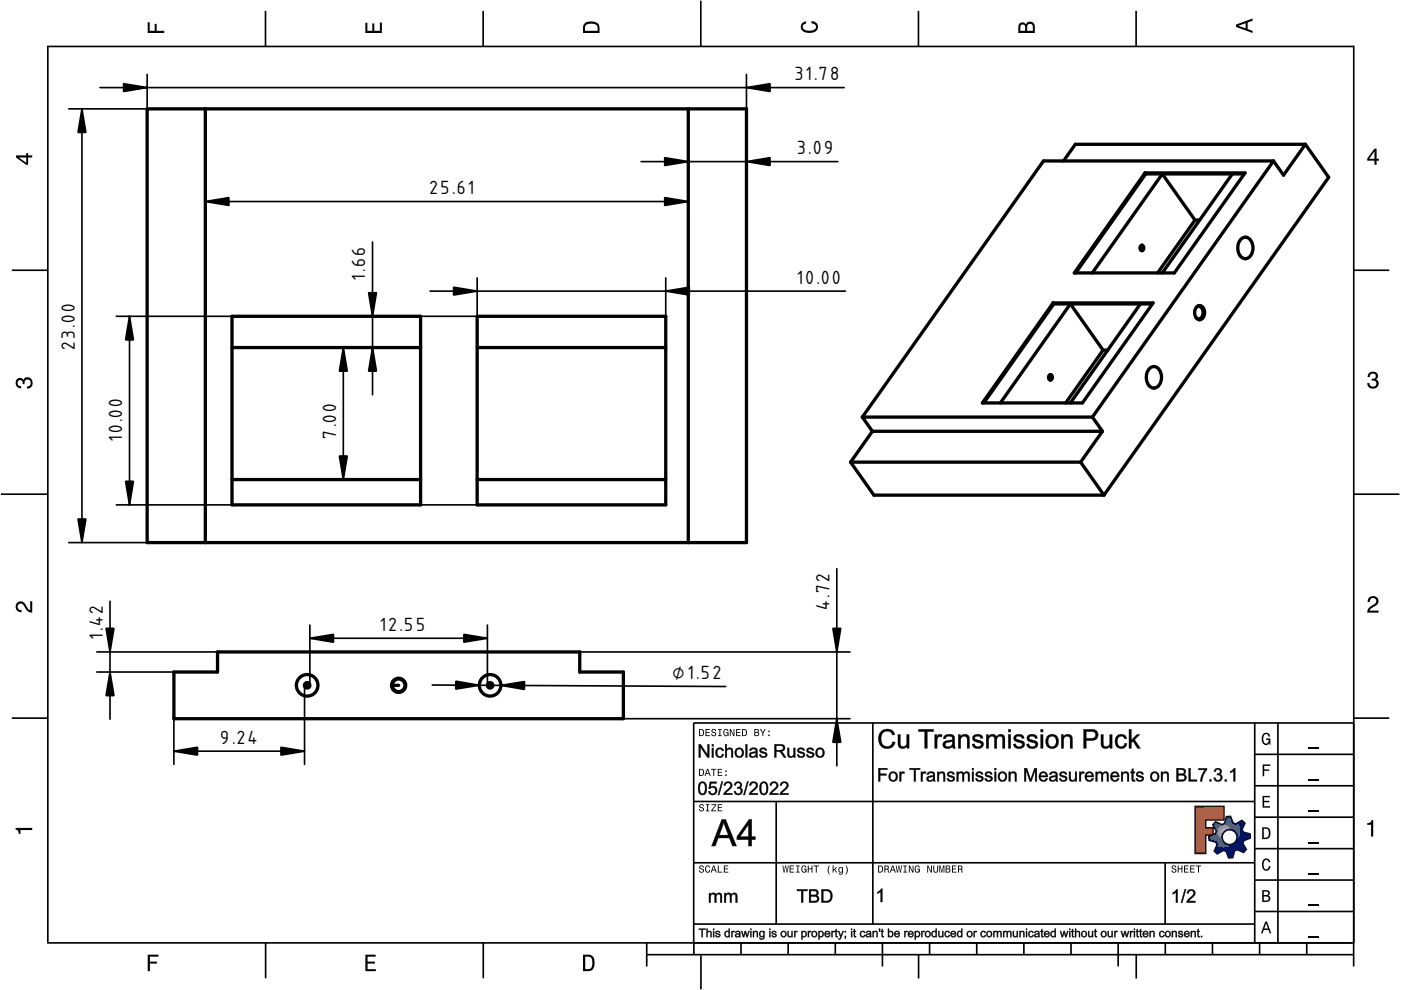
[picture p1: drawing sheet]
<svg xmlns="http://www.w3.org/2000/svg" width="297mm" height="210mm" viewBox="0 0 297 210" stroke-linecap="round" stroke-linejoin="round" font-family="sans-serif">
<defs><g id="words">
<g font-size="5">
<text x="168.5" y="17">31.78</text>
<text x="169" y="32.7">3.09</text>
<text x="91.1" y="41.2">25.61</text>
<text x="77.4" y="59.4" transform="rotate(-90 77.4 59.4)">1.66</text>
<text x="169.1" y="60.2">10.00</text>
<text x="15.8" y="74.3" transform="rotate(-90 15.8 74.3)">23.00</text>
<text x="25.9" y="93.6" transform="rotate(-90 25.9 93.6)">10.00</text>
<text x="71.3" y="93" transform="rotate(-90 71.3 93)">7.00</text>
<text x="175.9" y="129.3" transform="rotate(-90 175.9 129.3)">4.72</text>
<text x="21.8" y="135.5" transform="rotate(-90 21.8 135.5)">1.42</text>
<text x="80.7" y="133.8">12.55</text>
<text x="142.6" y="143.9">⌀1.52</text>
<text x="46.7" y="157.7">9.24</text>
</g>
</g></defs>
<g fill="none" stroke="#000" stroke-width=".35">
<path d="M10.1 9.7v190.1M10.1 9.9h277M56.3 2.3v7.5M102.4 2.3v7.5M148.6 .1v9.8M194.7 2.3v7.5M240.9 2.3v7.5M287 9.7v195.2M2.5 57.3h7.5M287.1 57.3h7.4M.2 104.8h10M287 104.8h9.7"/>
<path d="M2.5 152.3h7.5M147 153.3h140.1M147.1 153.3v49.1M185.1 153.2v42.8M266 159.9h21M266 153.3v46.7M270.9 153.3v46.7M287.1 152.3h7.4M147 169.9h119M164.6 169.9v26M266 179.9h21M266 173.3h21"/>
<path d="M266 166.6h21M10 199.9h277.1M56.3 199.9v7.5M102.5 199.9v7.5M137.1 199.9v5M147 195.9h119M147 182.9h119M157.1 199.9v2.5M167.1 199.9v2.5M177.1 199.9v2.5M187.1 199.9v5M197.1 199.9v2.5"/>
<path d="M207.1 199.9v2.5M217.1 199.9v2.5M227.1 199.9v2.5M237.1 199.9v5M247 182.9v13M247.1 199.9v2.5M257.1 199.9v2.5M266 193.3h21M266 186.6h21M267.1 199.9v2.5M277.1 199.9v2.5M137.1 202.4h150"/>
<path d="M148.6 202.6v7.2M194.8 202.4v5.1M240.9 202.4v5.1"/>
</g>
<g fill="#000">
<path d="M31.3 4.7h.4v1.8h1.1v-1.4h.4v1.4h1.6v.5h-3.5z" fill-rule="evenodd"/>
<path d="M77.5 4.8h.4v1.7h1v-1.5h.5v1.5h1.1v-1.7h.5v2.2h-3.5z" fill-rule="evenodd"/>
<path d="M124.1 4.9a2.19 2.19 0 0 0-.5 2.1h3.5v-1.2a1.42 1.42 0 0 0-1.7-1.3zM124.3 5.2a2.14 2.14 0 0 1 2.3 .3l.1 1h-2.7l.1-1z" fill-rule="evenodd"/>
<path d="M170.1 4.9l.8-.4v.5a.7 .7 0 0 0-.7 .5 .7 .7 0 0 0 .3 .8 1.69 1.69 0 0 0 2.5-.6 .9 .9 0 0 0-.9-.8v-.5a1.24 1.24 0 0 1 1.3 1.1 1.24 1.24 0 0 1-1 1.4 2.22 2.22 0 0 1-2.5-.7l-.1-.5z" fill-rule="evenodd"/>
<path d="M216.1 5l-.2 .8v1.2h3.5v-1.3a.98 .98 0 0 0-.7-1.1 .98 .98 0 0 0-1.2 .6 .84 .84 0 0 0-1.4-.2zM216.4 5.3a.54 .54 0 0 1 .7-.1 .54 .54 0 0 1 .3 .6v.7h-1.1zM217.9 5.2a.62 .62 0 0 1 .7-.1 .62 .62 0 0 1 .4 .6v.8h-1.2z" fill-rule="evenodd"/>
<path d="M262.1 5.2v.5l3.5 1.3v-.5l-1.1-.3v-1.4l1.1-.4v-.5zM262.6 5.5l1.5-.6v1.1z" fill-rule="evenodd"/>
<path d="M3.4 32.9v.5l2.1 1.5h.5v-1.5h.8v-.5h-.8v-.5h-.4v.5zM4 33.4h1.6v1.1z" fill-rule="evenodd"/>
<path d="M291.4 31.5l-1.5 2.1v.5h1.5v.8h.5v-.8h.5v-.4h-.5v-2.2zM291.4 32.1v1.6h-1.1z" fill-rule="evenodd"/>
<path d="M3.6 80.4a.86 .86 0 0 1 1.4 .1 1.06 1.06 0 0 1 1.2-.5 1.06 1.06 0 0 1 .7 1.2 1.1 1.1 0 0 1-1.2 1.2v-.4a.71 .71 0 0 0 .8-1 .71 .71 0 0 0-1.3-.1v.6h-.4a.61 .61 0 0 0-.3-.8 .61 .61 0 0 0-.8 .2 .61 .61 0 0 0 .2 .8l.6 .2v.4a1.15 1.15 0 0 1-1.2-.6 1.15 1.15 0 0 1 .3-1.3z" fill-rule="evenodd"/>
<path d="M290.3 79.1a1.08 1.08 0 0 1 1.3-.2 1.08 1.08 0 0 1 .5 1.3l-.4 .2a1.06 1.06 0 0 1 .6 1.3 1.06 1.06 0 0 1-1.2 .7 1.1 1.1 0 0 1-1.2-1.2h.4a.71 .71 0 0 0 1 .8 .71 .71 0 0 0 .1-1.3h-.6v-.4a.61 .61 0 0 0 .8-.3 .61 .61 0 0 0-.2-.8 .61 .61 0 0 0-.8 .2l-.2 .5h-.4z" fill-rule="evenodd"/>
<path d="M3.6 127.8a1.22 1.22 0 0 1 2 .7l.4 .6 .4 .3v-1.9h.4v2.4a1.8 1.8 0 0 1-1.7-1.4 .71 .71 0 0 0-.9-.5 .71 .71 0 0 0-.5 .8 .71 .71 0 0 0 .9 .6v.4a1.18 1.18 0 0 1-1.2-.6 1.18 1.18 0 0 1 .2-1.4z" fill-rule="evenodd"/>
<path d="M290.3 126.7a1.18 1.18 0 0 1 1.9 .3 1.18 1.18 0 0 1-1 1.7l-.5 .3-.3 .5h1.9v.4h-2.4a1.8 1.8 0 0 1 1.4-1.7 .71 .71 0 0 0 .5-.9 .71 .71 0 0 0-.9-.5 .71 .71 0 0 0-.5 .8h-.4z" fill-rule="evenodd"/>
<path d="M148.2 154.6v1.5h.5a.77 .77 0 0 0 .6-.8 .77 .77 0 0 0-.6-.7zM148.4 154.8a.58 .58 0 0 1 .7 .5 .58 .58 0 0 1-.7 .6zM149.6 154.6v1.5h.9v-.2h-.7v-.5h.6v-.2h-.6v-.4h.7v-.2zM151 154.7a.53 .53 0 0 0 0 .6 .53 .53 0 0 0 .6 .2 .32 .32 0 0 1-.3 .5 .32 .32 0 0 1-.3-.4h-.2a.5 .5 0 0 0 .7 .5 .5 .5 0 0 0 .1-.8l-.4-.1a.28 .28 0 0 1-.1-.4 .28 .28 0 0 1 .4-.1 .28 .28 0 0 1 .1 .3h.2a.51 .51 0 0 0-.3-.4 .51 .51 0 0 0-.5 .1zM152.3 154.6v.2h.2v1.1h-.2v.2h.7v-.2h-.3v-1.1h.3v-.2zM153.5 154.7a.81 .81 0 0 0 .5 1.4l.3-.2 .2 .2v-.8h-.6v.1h.4l-.2 .5a.6 .6 0 0 1-.5-.6 .6 .6 0 0 1 .4-.6l.2 .3h.2l-.1-.3a.53 .53 0 0 0-.8 0zM154.7 154.6v1.5h.2v-1.3l.6 1.3h.2v-1.5h-.2v1.2l-.5-1.2zM156.1 154.6v1.5h.9v-.2h-.7v-.5h.6v-.2h-.6v-.4h.7v-.2zM157.3 154.6v1.5h.5a.77 .77 0 0 0 .6-.8 .77 .77 0 0 0-.6-.7zM157.5 154.8a.58 .58 0 0 1 .7 .5 .58 .58 0 0 1-.7 .6zM159.9 154.6v1.5h.6a.42 .42 0 0 0 .5-.3 .42 .42 0 0 0-.3-.5l.2-.2-.1-.4zM160.1 154.8h.3a.23 .23 0 0 1 .3 .2 .23 .23 0 0 1-.3 .2h-.3zM160.1 155.4h.4a.26 .26 0 0 1 .3 .2 .26 .26 0 0 1-.3 .3h-.4zM161.1 154.6l.5 .9v.6h.2v-.6l.5-.9h-.2l-.4 .7-.3-.7zM162.9 155.8v.3h.3v-.3zM162.9 154.9v.3h.3v-.3z" fill-rule="evenodd"/>
<path d="M267.8 155.7a.85 .85 0 0 1 .9-.3 .85 .85 0 0 1 .6 .8h-.3l-.1-.3a.49 .49 0 0 0-.4-.3 .49 .49 0 0 0-.5 .3 1.2 1.2 0 0 0 .4 1.8 .66 .66 0 0 0 .6-.8h-.6v-.3h.9v1.3h-.1l-.1-.3-.3 .3a.85 .85 0 0 1-1.2-.7v-1.1z" fill-rule="evenodd"/>
<path d="M3.3 175.5h3.5v.5h-2.5v.8h-.3a.77 .77 0 0 0-.7-.9z" fill-rule="evenodd"/>
<path d="M148.4 170.6a.53 .53 0 0 0 0 .6 .53 .53 0 0 0 .6 .2 .32 .32 0 0 1-.3 .5 .32 .32 0 0 1-.3-.4h-.2a.5 .5 0 0 0 .7 .6 .5 .5 0 0 0 .1-.9l-.4-.1a.28 .28 0 0 1-.1-.4 .28 .28 0 0 1 .4-.1 .28 .28 0 0 1 .1 .4h.2a.51 .51 0 0 0-.3-.5 .51 .51 0 0 0-.5 .1zM149.7 170.5v.2h.2v1.1h-.2v.2h.7v-.2h-.3v-1.1h.3v-.2zM150.8 170.5v.2h.8l-.8 1.3h1.1v-.2h-.9l.9-1.3zM152.2 170.5v1.5h.9v-.2h-.7v-.5h.6v-.2h-.6v-.4h.7v-.2z" fill-rule="evenodd"/>
<path d="M148.2 163v1.5h.5a.77 .77 0 0 0 .6-.7 .77 .77 0 0 0-.6-.8zM148.4 163.2a.57 .57 0 0 1 .7 .6 .57 .57 0 0 1-.7 .5zM149.9 163l-.5 1.5h.2l.1-.4h.6l.2 .4h.2l-.6-1.5zM150 163.2l.3 .7h-.5zM150.8 163v.2h.4v1.3h.2v-1.3h.5v-.2zM152.2 163v1.5h.9v-.2h-.7v-.5h.6v-.2h-.6v-.4h.7v-.2zM153.8 164.2v.3h.3v-.3zM153.8 163.4v.3h.3v-.3z" fill-rule="evenodd"/>
<path d="M253.4 171h6.1v2.8h-3.9v1.7h1.6v1.5h-1.6v4h-2.2z" fill-rule="evenodd"/>
<path d="M257.7 174.3l-.5 .6 .7 1.3-.2 .6-1.4 .5v.9l1.5 .4 .3 .5-.7 1.4 .7 .5 1.3-.7 .6 .2 .5 1.4 .9-.1 .3-1.4 .6-.3 1.4 .6 .5-.6-.7-1.3 .2-.6 1.4-.5-.1-.9-1.4-.4-.3-.5 .6-1.4-.6-.6-1.3 .8-.6-.2-.5-1.4h-.9l-.4 1.5-.5 .2zM259.1 177.5a1.6 1.6 0 0 1 3.2 0 1.6 1.6 0 0 1-3.2 0z" fill-rule="evenodd"/>
<path d="M267.7 168.7h1.5v.3h-1.2v.8h1.1v.3h-1.1v.8h1.3v.3h-1.6z" fill-rule="evenodd"/>
<path d="M267.7 162.1h1.6v.3h-1.3v.7h1.1v.3h-1.1v1.2h-.3z" fill-rule="evenodd"/>
<path d="M267.6 175.4v2.5h.8a1.37 1.37 0 0 0 .7-2.2 1.56 1.56 0 0 0-1.5-.3zM267.9 175.7a.98 .98 0 0 1 1.2 .7 .98 .98 0 0 1-.7 1.2h-.5z" fill-rule="evenodd"/>
<path d="M289.9 174.5a.77 .77 0 0 0 .9-.6h.4v3.5h-.5v-2.5h-.8z" fill-rule="evenodd"/>
<path d="M148.4 183.6a.53 .53 0 0 0 0 .6 .53 .53 0 0 0 .6 .2 .32 .32 0 0 1-.3 .5 .32 .32 0 0 1-.3-.4h-.2a.5 .5 0 0 0 .7 .6 .5 .5 0 0 0 .1-.9l-.4-.1a.28 .28 0 0 1-.1-.4 .28 .28 0 0 1 .4-.1 .28 .28 0 0 1 .1 .4h.2a.51 .51 0 0 0-.3-.5 .51 .51 0 0 0-.5 .1zM149.6 183.7l-.1 .2a.67 .67 0 0 0 .1 .9 .67 .67 0 0 0 .8 .1l.2-.4h-.2l-.2 .3a.6 .6 0 0 1-.5-.5 .6 .6 0 0 1 .4-.6l.3 .3h.2l-.2-.4a.5 .5 0 0 0-.8 .1zM151.2 183.5l-.5 1.5h.2l.1-.4h.6l.2 .4h.2l-.6-1.5zM151.3 183.7l.3 .7h-.5zM152.2 183.5v1.5h1v-.2h-.8v-1.3zM153.5 183.5v1.5h.9v-.2h-.7v-.5h.6v-.2h-.6v-.4h.7v-.2z" fill-rule="evenodd"/>
<path d="M165.9 183.5l.3 1.5h.1l.3-1.3 .2 1.3h.2l.2-1.5h-.1l-.2 1.3-.2-1.3h-.2l-.2 1.3-.2-1.3zM167.4 183.5v1.5h1v-.2h-.8v-.5h.7v-.2h-.7v-.4h.7v-.2zM168.8 183.5v.2h.3v1.1h-.3v.2h.7v-.2h-.2v-1.1h.2v-.2zM170.1 183.7a.82 .82 0 0 0 .5 1.3l.3-.2 .1 .2v-.8h-.5v.2h.3l-.2 .4a.6 .6 0 0 1-.5-.5 .6 .6 0 0 1 .5-.6l.2 .3h.2l-.2-.4a.53 .53 0 0 0-.7 .1zM171.3 183.5v1.5h.2v-.7h.6v.7h.2v-1.5h-.2v.6h-.6v-.6zM172.5 183.5v.2h.5v1.3h.2v-1.3h.4v-.2zM175.8 183.5a1.35 1.35 0 0 0 .2 1.9 1.84 1.84 0 0 1 0-1.9zM176.5 183.5v1.5h.2v-.4l.2-.2 .4 .6h.2l-.4-.7 .4-.5h-.2l-.6 .6v-.9zM177.9 184a.59 .59 0 0 0-.2 .7 .59 .59 0 0 0 .7 .3l.1-.2a.31 .31 0 0 1-.1 .5 .31 .31 0 0 1-.4-.2h-.2a.47 .47 0 0 0 .5 .4 .47 .47 0 0 0 .4-.5v-1.2h-.2v.2l-.3-.2zM178 184.1l.1-.1a.42 .42 0 0 1 .4 .4 .42 .42 0 0 1-.4 .5l-.1-.3zM179.3 183.5a1.85 1.85 0 0 1 0 1.9 1.22 1.22 0 0 0 0-1.9z" fill-rule="evenodd"/>
<path d="M186.2 183.5v1.5h.5a.77 .77 0 0 0 .6-.7 .77 .77 0 0 0-.6-.8zM186.4 183.7a.58 .58 0 0 1 .6 .6 .58 .58 0 0 1-.6 .5zM187.5 183.5v1.5h.2v-.6a.45 .45 0 0 1 .5 .1 .45 .45 0 0 1 .1 .5h.2l-.2-.7a.42 .42 0 0 0 .1-.5 .42 .42 0 0 0-.4-.3zM187.7 183.7h.2a.26 .26 0 0 1 .4 .3 .26 .26 0 0 1-.4 .2h-.2zM189.2 183.5l-.6 1.5h.2l.2-.4h.6l.1 .4h.2l-.5-1.5zM189.3 183.7l.2 .7h-.4zM189.9 183.5l.3 1.5h.2l.2-1.3 .2 1.3h.2l.3-1.5h-.2l-.2 1.3-.2-1.3h-.2l-.2 1.3-.2-1.3zM191.5 183.5v.2h.3v1.1h-.3v.2h.8v-.2h-.3v-1.1h.3v-.2zM192.7 183.5v1.5h.2v-1.2l.5 1.2h.3v-1.5h-.2v1.2l-.6-1.2zM194.1 183.7a.81 .81 0 0 0 .5 1.3l.3-.2 .1 .2v-.8h-.5v.2h.3l-.2 .4a.6 .6 0 0 1-.5-.5 .6 .6 0 0 1 .5-.6l.2 .3h.2l-.2-.4a.53 .53 0 0 0-.7 .1zM196.6 183.5v1.5h.2v-1.2l.6 1.2h.2v-1.5h-.2v1.2l-.6-1.2zM197.9 183.5v.9a.52 .52 0 0 0 .5 .6 .52 .52 0 0 0 .5-.6v-.9h-.2v.9a.33 .33 0 0 1-.3 .5 .33 .33 0 0 1-.3-.5v-.9zM199.2 183.5v1.5h.1v-1.4l.3 1.4h.2l.3-1.4v1.4h.1v-1.5h-.2l-.3 1.3-.3-1.3zM200.5 183.5v1.5h.6a.42 .42 0 0 0 .4-.3 .42 .42 0 0 0-.2-.5l.2-.2-.1-.4zM200.7 183.7h.3a.23 .23 0 0 1 .3 .2 .23 .23 0 0 1-.3 .2h-.3zM200.7 184.3h.3a.26 .26 0 0 1 .3 .3 .26 .26 0 0 1-.3 .2h-.3zM201.8 183.5v1.5h1v-.2h-.8v-.5h.7v-.2h-.7v-.4h.8v-.2zM203.1 183.5v1.5h.2v-.6a.45 .45 0 0 1 .5 .1 .45 .45 0 0 1 .1 .5h.2l-.2-.7a.42 .42 0 0 0 .1-.5 .42 .42 0 0 0-.4-.3zM203.3 183.7h.3a.26 .26 0 0 1 .3 .3 .26 .26 0 0 1-.4 .2h-.2z" fill-rule="evenodd"/>
<path d="M248.5 183.6a.53 .53 0 0 0 0 .6 .53 .53 0 0 0 .6 .2 .32 .32 0 0 1-.2 .5 .32 .32 0 0 1-.3-.4h-.2a.5 .5 0 0 0 .6 .6 .5 .5 0 0 0 .2-.9l-.4-.1a.28 .28 0 0 1-.1-.4 .28 .28 0 0 1 .3-.1 .28 .28 0 0 1 .2 .4h.2a.51 .51 0 0 0-.3-.5 .51 .51 0 0 0-.6 .1zM249.7 183.5v1.5h.2v-.7h.6v.7h.2v-1.5h-.2v.6h-.6v-.6zM251 183.5v1.5h1v-.2h-.8v-.5h.7v-.2h-.7v-.4h.8v-.2zM252.3 183.5v1.5h1v-.2h-.8v-.5h.7v-.2h-.7v-.4h.8v-.2zM253.5 183.5v.2h.5v1.3h.2v-1.3h.5v-.2z" fill-rule="evenodd"/>
<path d="M268.3 195.4l-1 2.5h.4l.2-.7h1l.3 .7h.3l-.9-2.5zM268.4 195.8l.4 1.1h-.7z" fill-rule="evenodd"/>
<path d="M267.6 188.7v2.5h1a.7 .7 0 0 0 .7-.5 .7 .7 0 0 0-.4-.8 .61 .61 0 0 0 .3-.8 .61 .61 0 0 0-.7-.4zM267.9 189h.6a.38 .38 0 0 1 .4 .4 .38 .38 0 0 1-.5 .4h-.5zM267.9 190.1h.6a.44 .44 0 0 1 .5 .4 .44 .44 0 0 1-.5 .4h-.6z" fill-rule="evenodd"/>
<path d="M267.8 182.3a.85 .85 0 0 1 .9-.3 .85 .85 0 0 1 .6 .8h-.3l-.1-.2a.47 .47 0 0 0-.4-.3 .47 .47 0 0 0-.4 .3 1.21 1.21 0 0 0 .4 1.7 .64 .64 0 0 0 .5-.7h.4a.89 .89 0 0 1-.8 1 .89 .89 0 0 1-1-.7v-1.1z" fill-rule="evenodd"/>
<path d="M31.3 202.4h2.3v.4h-1.8v1.1h1.5v.4h-1.5v1.6h-.5z" fill-rule="evenodd"/>
<path d="M77.5 202.4h2.1v.4h-1.7v1.1h1.6v.4h-1.6v1.2h1.8v.4h-2.2z" fill-rule="evenodd"/>
<path d="M123.6 202.4v3.5h1.2a1.42 1.42 0 0 0 1.3-1.7 1.38 1.38 0 0 0-1.3-1.8zM124.1 202.8l1 .1a1.89 1.89 0 0 1 0 2.5l-1 .1z" fill-rule="evenodd"/>
</g>
<path d="M277.3 158.6h2.2M277.3 178.6h2.2M277.3 172h2.2M277.3 165.3h2.2M277.3 198.6h2.2M277.3 192h2.2M277.3 185.3h2.2" fill="none" stroke="#000" stroke-width=".25"/>
<g fill="#000">
<path d="M186 189.1l.8-.7h.3v2.8h-.4v-2.1l-.7 .4z"/>
<path d="M186.8 155.1a1.76 1.76 0 0 1 2.9 .6l-.5 .2a1.26 1.26 0 0 0-1.6-.8 1.26 1.26 0 0 0-.8 1.5 1.28 1.28 0 0 0 .9 1.6 1.28 1.28 0 0 0 1.6-1l.5 .2a1.85 1.85 0 0 1-2.3 1.2 1.85 1.85 0 0 1-1.2-2.3zM190.4 155.7h.5v1.7a.73 .73 0 0 0 .7 .9 .73 .73 0 0 0 .7-1v-1.6h.4v3h-.4v-.5a1.03 1.03 0 0 1-1.2 .5 1.03 1.03 0 0 1-.7-1.2zM194.7 154.6h3.2v.5h-1.3v3.6h-.5v-3.6h-1.4zM198.2 155.7h.4v.5a.71 .71 0 0 1 1.2-.4l-.2 .5a.65 .65 0 0 0-.8 .1 .65 .65 0 0 0-.1 .7v1.6h-.5zM200.3 156a1.41 1.41 0 0 1 2.1 .3l.2 2.4h-.5l-.1-.4a1.2 1.2 0 0 1-2.1-.4 1.27 1.27 0 0 1 1.5-1h.3a.41 .41 0 0 0 .2-.5 .41 .41 0 0 0-.4-.3l-.8 .1-.2 .4h-.5zM200.6 157.5a.54 .54 0 0 0 0 .8 .54 .54 0 0 0 .8 0 .9 .9 0 0 0 .5-1.1zM203.2 155.7h.4v.5a1.04 1.04 0 0 1 1.3-.5 1.04 1.04 0 0 1 .6 1.2v1.8h-.4v-1.8a.72 .72 0 0 0-.9-.8 .72 .72 0 0 0-.5 1v1.6h-.5zM206.4 156a1.22 1.22 0 0 1 2 .5l-.5 .1a.65 .65 0 0 0-.6-.5 .65 .65 0 0 0-.6 .5l.3 .2a1.42 1.42 0 0 1 1.5 1 1.24 1.24 0 0 1-1.2 1 1.24 1.24 0 0 1-1.2-1l.5-.1a.7 .7 0 0 0 .7 .6 .7 .7 0 0 0 .7-.6l-.2-.2a1.66 1.66 0 0 1-1.6-1zM209.1 155.7h.5v.5a.98 .98 0 0 1 1.7 0 .95 .95 0 0 1 1.1-.5 .95 .95 0 0 1 .7 1v2h-.5v-1.9a.64 .64 0 0 0-.7-.7 .64 .64 0 0 0-.6 .9v1.7h-.5v-1.9a.63 .63 0 0 0-.7-.7 .63 .63 0 0 0-.5 .8v1.8h-.5zM213.8 154.6h.5v.6h-.5zM213.8 155.7h.5v3h-.5zM215.1 156a1.22 1.22 0 0 1 2 .5l-.4 .1a.65 .65 0 0 0-.7-.5 .65 .65 0 0 0-.6 .5l.3 .2a1.42 1.42 0 0 1 1.6 1 1.24 1.24 0 0 1-1.3 1 1.24 1.24 0 0 1-1.2-1l.5-.1a.7 .7 0 0 0 .7 .6 .7 .7 0 0 0 .7-.6l-.2-.2a1.66 1.66 0 0 1-1.6-1zM217.9 156a1.22 1.22 0 0 1 2.1 .5l-.5 .1a.65 .65 0 0 0-.7-.5 .65 .65 0 0 0-.6 .5l.3 .2a1.42 1.42 0 0 1 1.6 1 1.24 1.24 0 0 1-1.3 1 1.24 1.24 0 0 1-1.2-1l.5-.1a.7 .7 0 0 0 .7 .6 .7 .7 0 0 0 .7-.6l-.2-.2a1.66 1.66 0 0 1-1.6-1zM220.7 154.6h.4v.6h-.4zM220.7 155.7h.4v3h-.4zM222.2 156a1.48 1.48 0 0 1 2.3 1 1.48 1.48 0 0 1-2 1.6 1.69 1.69 0 0 1-.3-2.6zM222.5 156.4a1.12 1.12 0 0 0-.3 1.2 1.12 1.12 0 0 0 1.1 .7 1.13 1.13 0 0 0 .7-1.3 1.13 1.13 0 0 0-1.2-.9zM225 155.7h.5v.5a1.04 1.04 0 0 1 1.2-.5 1.04 1.04 0 0 1 .7 1.2v1.8h-.5v-1.8a.72 .72 0 0 0-.8-.8 .72 .72 0 0 0-.6 1v1.6h-.5zM229.8 154.6h1.5a1.23 1.23 0 0 1 1.5 1.2 1.23 1.23 0 0 1-1.5 1.2h-1v1.7h-.5zM230.3 155.1v1.4a2.47 2.47 0 0 0 1.8-.1 .74 .74 0 0 0 .1-1 .74 .74 0 0 0-.9-.3zM233.4 155.7h.5v1.7a.73 .73 0 0 0 .7 .9 .73 .73 0 0 0 .7-1v-1.6h.5v3h-.5v-.5a1.03 1.03 0 0 1-1.2 .5 1.03 1.03 0 0 1-.7-1.2zM236.8 156a1.24 1.24 0 0 1 2.1 .6l-.5 .1a.8 .8 0 0 0-1-.6 .8 .8 0 0 0-.5 1.1 .81 .81 0 0 0 .6 1.1 .81 .81 0 0 0 1-.7l.4 .1a1.32 1.32 0 0 1-1.6 1 1.32 1.32 0 0 1-.9-1.8zM239.4 154.6h.5v2.3l1.1-1.2h.7l-1.1 1.1 1.2 1.9h-.6l-1-1.5-.3 .3v1.2h-.5z"/>
<path d="M186.8 155.1l.8-.5h1.1l.5 .2 .5 .7 .1 .3-.6 .1a1.24 1.24 0 0 0-1.5-.8 1.24 1.24 0 0 0-.9 1.5l.3 1.1 .3 .4 .7 .2 .8-.3 .3-.8 .6 .1a1.84 1.84 0 0 1-2.1 1.4 1.84 1.84 0 0 1-1.5-2.1l.2-.8zM186.9 155a2.53 2.53 0 0 0-.4 2.7l.6 .8 1 .2 .9-.2 .4-.3 .4-.8-.5-.2a1.3 1.3 0 0 1-1.6 1.1 1.3 1.3 0 0 1-.9-1.7l.2-1 .6-.5h1l.4 .3 .2 .5 .5-.2a1.74 1.74 0 0 0-2.8-.7zM190.3 155.7h.6v2.2l.2 .3 .4 .1 .4-.1 .3-.3v-2.2h.6v3h-.5v-.5a1.05 1.05 0 0 1-1 .6 1.05 1.05 0 0 1-.9-.8zM190.4 155.7l.2 2.7 .8 .3 .5-.1 .4-.5v.6h.4v-3h-.4v1.6a.77 .77 0 0 1-.7 1 .77 .77 0 0 1-.8-.9l.1-1.7zM194.7 154.6h3.3v.6l-1.4-.1v3.6h-.6l.1-3.6-1.4 .1zM194.7 154.6v.5h1.4v3.6h.5v-3.6h1.3v-.5zM198.1 155.7h.6l-.1 .5 .5-.5h.5l.2 .1-.2 .6a.55 .55 0 0 0-.8 .2l-.1 2.1h-.6zM198.2 155.7v3h.5v-1.8l.1-.5 .4-.2 .4 .1 .1-.4a.76 .76 0 0 0-1.1 .3v-.5zM200.3 155.9l1-.3 .6 .1 .4 .3 .1 .4 .1 1.9 .1 .4h-.6v-.4a1.27 1.27 0 0 1-2.1-.2v-.4l.3-.5 1.7-.4a.75 .75 0 0 0-.7-.7 .75 .75 0 0 0-.7 .6l-.6-.1zM200.3 156l-.3 .6h.5l.1-.3 .4-.2 .8 .1a.36 .36 0 0 1 .2 .4 .36 .36 0 0 1-.3 .3l-1.1 .2a.84 .84 0 0 0-.4 1.4l.7 .2 .5-.1 .6-.4 .1 .5h.5l-.2-.6v-1.8a1.37 1.37 0 0 0-2.1-.3zM200.6 157.6l-.1 .3 .1 .3 .4 .1 .5-.1 .3-.3 .1-.7zM200.5 157.5l1.5-.4a.92 .92 0 0 1-.4 1.1 .92 .92 0 0 1-1.2-.1zM203.1 155.7h.6l-.1 .5 .4-.4 .6-.2 .8 .4 .2 .5v2.2h-.6v-1.8a.68 .68 0 0 0-.8-.8 .68 .68 0 0 0-.5 1v1.6h-.6zM203.2 155.7v3h.5v-2.2l.4-.3 .4-.1 .3 .1 .3 .3v2.2h.4v-2.3a1.06 1.06 0 0 0-.9-.7 1.06 1.06 0 0 0-1 .6v-.6zM206.4 156l.6-.3h.9l.4 .3 .2 .5-.6 .1a.64 .64 0 0 0-.5-.5 .64 .64 0 0 0-.7 .4l.2 .3 1.2 .3 .3 .3a.83 .83 0 0 1-.4 1.2 1.24 1.24 0 0 1-1.9-.9h.5l.2 .5 .5 .1 .6-.1v-.2v-.4l-.3-.1a1.35 1.35 0 0 1-1.4-1zM206.4 156l-.2 .3 .1 .6 .3 .3 .8 .2a.5 .5 0 0 1 .6 .5 .5 .5 0 0 1-.7 .5l-.5-.2-.2-.5-.5 .1 .4 .7 .5 .2 1-.1 .4-.3a.82 .82 0 0 0-.7-1.3l-.9-.3-.1-.4 .2-.2h.6l.4 .2v.3l.5-.1a1.23 1.23 0 0 0-2-.5zM209.1 155.7h.5v.5l.3-.4 .7-.1 .5 .2 .2 .3 .6-.5 .8 .1 .4 .5v2.4h-.6v-1.9a.6 .6 0 0 0-.6-.7 .6 .6 0 0 0-.5 .9v1.7h-.6v-1.9a.59 .59 0 0 0-.7-.7 .59 .59 0 0 0-.4 .8l-.1 1.8h-.5zM209.1 155.7v3h.5v-1.8l.3-.7 .6-.1 .3 .3v2.3h.5v-2l.2-.4 .5-.2 .4 .1 .2 .3v2.2h.5l-.1-2a.92 .92 0 0 0-.7-1 .92 .92 0 0 0-1.1 .6 .95 .95 0 0 0-.8-.6 .95 .95 0 0 0-.9 .6l.1-.6zM213.8 154.6h.5v.6h-.5zM213.8 154.6v.6h.5v-.6zM213.8 155.7h.5v3h-.5zM213.8 155.7v3h.5v-3zM215.1 156l.6-.3h.9l.4 .3 .2 .5-.5 .1a.64 .64 0 0 0-.6-.5 .64 .64 0 0 0-.7 .4l.2 .3 1.2 .3 .3 .3a.83 .83 0 0 1-.4 1.2 1.24 1.24 0 0 1-1.9-.9h.6l.2 .5 .5 .1 .5-.1 .1-.2-.1-.4-.3-.1a1.35 1.35 0 0 1-1.4-1zM215.1 156l-.1 .3v.6l.3 .3 .8 .2a.5 .5 0 0 1 .7 .5 .5 .5 0 0 1-.7 .5l-.6-.2-.2-.5-.5 .1 .4 .7 .5 .2 1-.1 .4-.3a.82 .82 0 0 0-.7-1.3l-.9-.3-.1-.4 .2-.2h.6l.4 .2 .1 .3 .4-.1a1.23 1.23 0 0 0-2-.5zM217.9 156l.6-.3h.9l.4 .3 .2 .5-.5 .1a.64 .64 0 0 0-.6-.5 .64 .64 0 0 0-.6 .4l.2 .3 1.1 .3 .3 .3a.83 .83 0 0 1-.4 1.2 1.24 1.24 0 0 1-1.9-.9h.6l.2 .5 .5 .1 .5-.1 .1-.2-.1-.4-.3-.1a1.35 1.35 0 0 1-1.4-1zM217.9 156l-.1 .3v.6l.4 .3 .7 .2a.5 .5 0 0 1 .7 .5 .5 .5 0 0 1-.7 .5l-.6-.2-.2-.5-.5 .1 .4 .7 .5 .2 1-.1 .4-.3a.82 .82 0 0 0-.7-1.3l-.9-.3-.1-.4 .3-.2h.5l.4 .2 .1 .3 .5-.1a1.23 1.23 0 0 0-2.1-.5zM220.6 154.6h.6v.6h-.6zM220.7 154.6v.6h.4v-.6zM220.6 155.7h.6v3h-.6zM220.7 155.7v3h.4v-3zM222.1 156l1-.4 .5 .1 .5 .4a1.53 1.53 0 0 1 .2 2 1.53 1.53 0 0 1-2 .4 1.79 1.79 0 0 1-.2-2.5zM222.2 156a2 2 0 0 0-.1 2.3l1 .4 .7-.2 .5-.5a1.67 1.67 0 0 0-.9-2.3l-.7 .1zM222.5 156.4l-.2 .8 .2 .8 .6 .3 .6-.3a1.21 1.21 0 0 0-.6-1.9zM222.4 156.3l.7-.3 .6 .3a1.15 1.15 0 0 1 .3 1.3 1.15 1.15 0 0 1-1.2 .7 1.33 1.33 0 0 1-.4-2zM225 155.7h.5v.5l.3-.4 .6-.2 .8 .4 .2 .5v2.2h-.6v-1.8a.68 .68 0 0 0-.7-.8 .68 .68 0 0 0-.6 1v1.6h-.5zM225 155.7v3h.5l.1-2.2 .3-.3 .4-.1 .3 .1 .3 .3v2.2h.5v-2.3a1.06 1.06 0 0 0-1-.7 1.06 1.06 0 0 0-1 .6l.1-.6zM229.7 154.6h2.2l.5 .2 .3 .5a1.24 1.24 0 0 1-.1 1.3 1.24 1.24 0 0 1-1.3 .5l-1-.1v1.7h-.6zM229.8 154.6v4.1h.5v-1.7h1l1.2-.3a1.23 1.23 0 0 0-.3-1.9zM230.3 155.1v1.4h1l.8-.1a.8 .8 0 0 0-.3-1.3zM230.3 155.1h1.4l.4 .3a.76 .76 0 0 1 .1 .9 .76 .76 0 0 1-.9 .3h-1zM233.4 155.7h.6v2.2l.1 .3 .4 .1 .4-.1 .3-.3 .1-2.2h.5v3h-.5v-.5a1.05 1.05 0 0 1-1 .6 1.05 1.05 0 0 1-.9-.8zM233.4 155.7l.2 2.7 .8 .3 .5-.1 .5-.5-.1 .6h.5v-3h-.5v1.6a.77 .77 0 0 1-.7 1 .77 .77 0 0 1-.7-.9v-1.7zM236.8 156l.7-.3 .8 .1 .4 .3 .2 .5-.5 .1a.78 .78 0 0 0-1-.6 .78 .78 0 0 0-.4 1.1l.1 .9 .6 .2 .5-.2 .2-.6 .5 .1a1.31 1.31 0 0 1-1.4 1.1 1.31 1.31 0 0 1-1.1-1.5l.1-.8zM236.9 156a1.98 1.98 0 0 0-.1 2.3l.9 .4 .6-.1 .2-.2 .4-.7-.4-.1a.78 .78 0 0 1-.8 .8 .78 .78 0 0 1-.8-.8l.1-1.1 .3-.3 .6-.1 .4 .2 .1 .4 .5-.1a1.22 1.22 0 0 0-2-.6zM239.3 154.6h.6v2.3l1.1-1.2h.8l-1.2 1.1 1.3 1.9h-.7l-1-1.5-.3 .3v1.2h-.6zM239.4 154.6v4.1h.5l-.1-1.2 .4-.4 1 1.6h.5l-1.2-1.9 1.2-1.1h-.7l-1.2 1.3 .1-2.4z"/>
<path d="M148.4 165.9l.5-.2 .4 .1 .5 .7a1.73 1.73 0 0 1-.7 2.1 1.09 1.09 0 0 1-1.1-1.5l.1-.8zM148.5 165.9a2.29 2.29 0 0 0-.2 2.4 .99 .99 0 0 0 1.1 .1l.3-.5a1.77 1.77 0 0 0-.6-2.1zM148.6 166.2l-.2 .9 .1 1a.51 .51 0 0 0 .8 0 2.21 2.21 0 0 0-.2-2zM148.6 166.1l.5-.1 .3 .2a1.81 1.81 0 0 1-.3 2.1h-.3a1.88 1.88 0 0 1-.2-2.2zM150.5 165.7h1.5v.4h-1.2l-.2 .7a.78 .78 0 0 1 1.2 .1 .91 .91 0 0 1 0 1.3 .89 .89 0 0 1-1 .4 .89 .89 0 0 1-.6-.9h.4l.1 .5h.2h.5l.3-.6-.2-.5a.67 .67 0 0 0-.9 .2l-.4-.1zM150.5 165.8l-.2 1.4h.3l.2-.2a.67 .67 0 0 1 .9 .3 .67 .67 0 0 1-.3 .9 .54 .54 0 0 1-.6 .1 .54 .54 0 0 1-.2-.5h-.4l.3 .6a.92 .92 0 0 0 1.5-.5 .92 .92 0 0 0-1.2-1.1l-.2 .1 .2-.8h1.1v-.3zM153 165.6h.3l-.8 3h-.4zM153 165.7l-.8 2.9h.3l.8-2.9zM153.7 165.9a.94 .94 0 0 1 1.5 .2 .94 .94 0 0 1-.5 1.4l-.8 .7h1.4v.4h-1.9l.2-.7 1.1-1 .2-.4-.2-.4a.54 .54 0 0 0-.6 0 .54 .54 0 0 0-.2 .5h-.5zM153.8 166l-.3 .5 .3 .1a.58 .58 0 0 1 .9-.5 .58 .58 0 0 1-.1 1l-.9 .8-.3 .6h1.8v-.3h-1.4l1.4-1.4a.85 .85 0 0 0-.4-1 .85 .85 0 0 0-1 .2zM155.9 165.9a.75 .75 0 0 1 1-.1l.3 .3a.57 .57 0 0 1-.3 .9 .77 .77 0 0 1 .6 .7 .77 .77 0 0 1-.5 .8 .89 .89 0 0 1-1.4-.8h.4a.55 .55 0 0 0 .3 .5 .55 .55 0 0 0 .6-.1 .55 .55 0 0 0 0-.7 .55 .55 0 0 0-.7-.2l.1-.3 .5-.1a.45 .45 0 0 0-.2-.8 .45 .45 0 0 0-.6 .5h-.4zM156 165.9l-.4 .5 .4 .1 .3-.5 .5 .1a.49 .49 0 0 1 .1 .6 .49 .49 0 0 1-.5 .2l-.1 .3 .4-.1 .2 .2a.57 .57 0 0 1 .1 .8 .57 .57 0 0 1-.8 .1l-.2-.5-.4 .1 .3 .5a1.14 1.14 0 0 0 1.3 0 .77 .77 0 0 0-.3-1.3h-.1a.71 .71 0 0 0 .3-1.1 .71 .71 0 0 0-1.1 0zM158.4 165.6h.4l-.9 3h-.3zM158.4 165.7l-.7 2.9h.2l.8-2.9zM159.1 165.9h.1a.94 .94 0 0 1 1.4 .2 .94 .94 0 0 1-.5 1.4l-.8 .7h1.4v.4h-1.9l.3-.7 1-1a.5 .5 0 0 0-.2-.9 .5 .5 0 0 0-.6 .6h-.5zM159.2 166l-.3 .5 .3 .1 .2-.5a.58 .58 0 0 1 .9 .1 .58 .58 0 0 1-.3 .9l-.9 .8-.3 .6h1.9v-.3h-1.5l1.4-1.4a.85 .85 0 0 0-.4-1 .85 .85 0 0 0-1 .2zM161.4 165.9l.5-.2 .5 .1 .4 .7a1.73 1.73 0 0 1-.7 2.1 1.09 1.09 0 0 1-1.1-1.5l.1-.8zM161.5 165.9a2.29 2.29 0 0 0-.2 2.4 .99 .99 0 0 0 1.1 .1l.3-.5a2.6 2.6 0 0 0-.1-1.8 .86 .86 0 0 0-1.1-.2zM161.6 166.2a2.19 2.19 0 0 0 .2 2l.5-.1 .1-1.4-.2-.6-.3-.1zM161.6 166.1l.5-.1a1.74 1.74 0 0 1 0 2.3h-.3l-.3-.2a1.94 1.94 0 0 1 .1-2zM163.5 165.9a.95 .95 0 0 1 1.4 .2 .95 .95 0 0 1-.5 1.4l-.8 .7h1.4v.4h-1.9l.3-.7 1.1-1a.5 .5 0 0 0-.2-.9 .5 .5 0 0 0-.7 .6h-.4zM163.5 166l-.3 .5 .4 .1a.58 .58 0 0 1 .9-.5 .58 .58 0 0 1-.1 1l-1 .8-.2 .6h1.8v-.3h-1.4l1.3-1.4a.85 .85 0 0 0-.3-1 .85 .85 0 0 0-1.1 .2zM165.6 165.9a.95 .95 0 0 1 1.5 .2 .95 .95 0 0 1-.5 1.4l-.8 .7h1.4v.4h-1.9l.3-.7 1-1a.5 .5 0 0 0-.2-.9 .5 .5 0 0 0-.6 .6h-.5zM165.7 166l-.3 .5 .3 .1a.58 .58 0 0 1 .9-.5 .58 .58 0 0 1-.1 1l-.9 .8-.3 .6h1.9v-.3h-1.5l1.4-1.4a.85 .85 0 0 0-.4-1 .85 .85 0 0 0-1 .2z"/>
<path d="M148.4 165.9a1 1 0 0 1 1.2 .1 1 1 0 0 1 .2 1.1 1.02 1.02 0 0 1-.2 1.2 1.02 1.02 0 0 1-1.1 .1 2.13 2.13 0 0 1-.1-2.5zM148.7 166.1a1.89 1.89 0 0 0 .1 2.2h.3a1.73 1.73 0 0 0 0-2.3zM150.5 165.8h1.4v.3h-1.1l-.2 .7a.93 .93 0 0 1 1.4 .5 .93 .93 0 0 1-.6 1.2 .93 .93 0 0 1-1.2-.7h.4a.62 .62 0 0 0 .7 .4 .62 .62 0 0 0 .5-.7 .62 .62 0 0 0-.7-.5l-.5 .2h-.3zM153 165.7h.3l-.8 2.9h-.3zM153.7 165.9a.91 .91 0 0 1 1.5 .2 .91 .91 0 0 1-.6 1.4l-.7 .7h1.3v.3h-1.8a3.2 3.2 0 0 1 1.3-1.6 .53 .53 0 0 0-.2-.9 .53 .53 0 0 0-.7 .6l-.3-.1zM155.9 165.9a.74 .74 0 0 1 1.2 0 .74 .74 0 0 1-.2 1.1 .88 .88 0 0 1 0 1.5 .88 .88 0 0 1-1.3-.7l.4-.1a.56 .56 0 0 0 .6 .6 .56 .56 0 0 0 .5-.8 .56 .56 0 0 0-.8-.3v-.3a.48 .48 0 0 0 .6-.4 .48 .48 0 0 0-.4-.5 .48 .48 0 0 0-.5 .5l-.4-.1zM158.4 165.7h.3l-.8 2.9h-.3zM159.2 165.9a.91 .91 0 0 1 1.4 .2 .91 .91 0 0 1-.5 1.4l-.8 .7h1.4v.3h-1.9a3.2 3.2 0 0 1 1.3-1.6 .53 .53 0 0 0-.1-.9 .53 .53 0 0 0-.8 .6l-.3-.1zM161.4 165.9a1 1 0 0 1 1.2 .1 1 1 0 0 1 .2 1.1 1.02 1.02 0 0 1-.2 1.2 1.02 1.02 0 0 1-1.1 .1 2.13 2.13 0 0 1-.1-2.5zM161.7 166.1a1.89 1.89 0 0 0 .1 2.2h.3a1.73 1.73 0 0 0 0-2.3zM163.5 165.9a.91 .91 0 0 1 1.4 .2 .91 .91 0 0 1-.5 1.4l-.8 .7h1.4v.3h-1.8a3.2 3.2 0 0 1 1.3-1.6 .53 .53 0 0 0-.2-.9 .53 .53 0 0 0-.7 .6l-.4-.1zM165.7 165.9a.91 .91 0 0 1 1.4 .2 .91 .91 0 0 1-.5 1.4l-.8 .7h1.4v.3h-1.9a3.2 3.2 0 0 1 1.3-1.6 .53 .53 0 0 0-.1-.9 .53 .53 0 0 0-.8 .6l-.3-.1z"/>
<path d="M148.1 157.8h.5l1.4 2.2v-2.2h.4v2.8h-.4l-1.5-2.2 .1 2.2h-.5zM148.2 157.8v2.8h.3v-2.3l1.5 2.3h.4v-2.8h-.4v2.3l-1.5-2.3zM150.9 157.8h.4v.4h-.4zM150.9 157.8v.4h.4v-.4zM150.9 158.5h.4v2.1h-.4zM150.9 158.6v2h.4v-2zM152 158.7h.1a.79 .79 0 0 1 1.3 .5l-.3 .1-.2-.4a.64 .64 0 0 0-.7 .2 .64 .64 0 0 0-.1 .7l.1 .4 .4 .1 .4-.1 .1-.4 .4 .1a.85 .85 0 0 1-.6 .8 .85 .85 0 0 1-.9-.3l-.3-.8zM152 158.8a1.02 1.02 0 0 0-.2 1.3 1.02 1.02 0 0 0 1.4 .4l.3-.6h-.4a.58 .58 0 0 1-.7 .5 .58 .58 0 0 1-.4-.8l.2-.6a.48 .48 0 0 1 .5-.2 .48 .48 0 0 1 .4 .4h.3l-.2-.5a1.05 1.05 0 0 0-1.2 .1zM153.7 157.8h.4v1a.74 .74 0 0 1 .9-.3 .74 .74 0 0 1 .4 .8v1.3h-.4l-.1-1.7a.53 .53 0 0 0-.5 .1 .53 .53 0 0 0-.3 .5v1.1h-.4zM153.8 157.8v2.8h.3v-1.5l.5-.3a.44 .44 0 0 1 .5 .5v1.3h.3l-.1-1.7-.2-.3h-.4l-.6 .3v-1.1zM156.1 158.7a1.05 1.05 0 0 1 1.4 .2 1.05 1.05 0 0 1-.1 1.4 1.05 1.05 0 0 1-1.4 .1l-.2-.8zM156.1 158.8a1.04 1.04 0 0 0-.2 1.3 1.04 1.04 0 0 0 1.3 .4l.4-.3 .1-.6-.3-.8a1.14 1.14 0 0 0-1.3 0zM156.3 159a.71 .71 0 0 0-.1 .9 .71 .71 0 0 0 .8 .3l.3-.4-.1-.8-.5-.1zM156.3 159l.4-.2a.69 .69 0 0 1 .7 1 .58 .58 0 0 1-.4 .6 .58 .58 0 0 1-.7-.2l-.2-.6zM158 157.8h.5v2.8h-.5zM158.1 157.8v2.8h.3v-2.8zM159 158.8l.8-.3 .7 .2 .3 1.9h-.5v-.2a.94 .94 0 0 1-1.3 .1l-.2-.4 .2-.4 .3-.2 .9-.2a.5 .5 0 0 0-.5-.4 .5 .5 0 0 0-.5 .3h-.4zM159.1 158.8l-.2 .4h.3l.2-.3 .4-.1 .5 .2v.3l-1 .2a.62 .62 0 0 0-.4 .8l.6 .3h.4l.4-.3v.3h.4l-.3-1.8a1.12 1.12 0 0 0-1.3 0zM159.3 159.9a.38 .38 0 0 0 .2 .5 .38 .38 0 0 0 .4-.1l.3-.2v-.5zM159.3 159.8l.9-.2a.63 .63 0 0 1-.2 .7 .63 .63 0 0 1-.7 0l-.1-.2zM161.1 158.7l.4-.1a.73 .73 0 0 1 1.1 .5l-.4 .1-.1-.3a.45 .45 0 0 0-.7 .2l1 .4a.56 .56 0 0 1 .3 .6 .56 .56 0 0 1-.4 .5 .86 .86 0 0 1-1.3-.6l.3-.1a.57 .57 0 0 0 .9 .4v-.4l-1.1-.5-.1-.3zM161.2 158.8a.53 .53 0 0 0 .1 .8l1 .3a.47 .47 0 0 1-.3 .5 .47 .47 0 0 1-.5-.1l-.2-.4-.3 .1 .2 .5a.86 .86 0 0 0 1.4-.6l-.3-.3-.9-.3-.1-.2 .2-.2a.46 .46 0 0 1 .4-.1 .46 .46 0 0 1 .3 .3h.4a.88 .88 0 0 0-1.4-.3zM164.2 157.8l1.8 .1a.74 .74 0 0 1 .5 .6 .74 .74 0 0 1-.4 .7l-.4 .2 .3 .2 .7 1h-.5l-.6-1-.4-.2h-.6v1.2h-.4zM164.2 157.8v2.8h.4l-.1-1.3 .9 .1 .8 1.2h.5l-.8-1.1-.4-.2 .7-.2 .2-.5-.1-.4-.5-.3zM164.6 158.1v.9h1.2l.2-.2-.1-.6zM164.5 158.1h1a.53 .53 0 0 1 .6 .5 .53 .53 0 0 1-.7 .5h-.9zM166.9 158.5h.4v1.6l.4 .2 .5-.2v-1.6h.4v2.1h-.3v-.3l-.2 .2-.5 .2-.5-.3zM167 158.6v1.2a.69 .69 0 0 0 .5 .8 .69 .69 0 0 0 .8-.4v.4h.3v-2h-.3v1.1a.58 .58 0 0 1-.2 .6 .58 .58 0 0 1-.7 0l-.1-.4v-1.3zM169.2 158.7l.3-.1a.73 .73 0 0 1 1.1 .5l-.4 .1-.1-.3a.45 .45 0 0 0-.7 .2l1 .4a.56 .56 0 0 1 .3 .6 .56 .56 0 0 1-.4 .5 .86 .86 0 0 1-1.3-.6l.3-.1a.57 .57 0 0 0 .9 .4v-.4l-1.1-.5-.1-.3zM169.2 158.8a.53 .53 0 0 0 .1 .8l1 .3a.47 .47 0 0 1-.3 .5 .47 .47 0 0 1-.5-.1l-.2-.4-.3 .1 .3 .5a.86 .86 0 0 0 1.3-.6l-.2-.3-.9-.3-.2-.2 .2-.2a.46 .46 0 0 1 .5-.1 .46 .46 0 0 1 .3 .3h.3a.88 .88 0 0 0-1.4-.3zM171.1 158.7l.3-.1a.73 .73 0 0 1 1.2 .5l-.4 .1-.1-.3a.45 .45 0 0 0-.7 .2l.9 .4a.56 .56 0 0 1 .4 .6 .56 .56 0 0 1-.4 .5 .86 .86 0 0 1-1.4-.6l.4-.1a.57 .57 0 0 0 .9 .4v-.4l-1.2-.5v-.3zM171.2 158.8a.53 .53 0 0 0 .1 .8l1 .3a.47 .47 0 0 1-.3 .5 .47 .47 0 0 1-.6-.1l-.1-.4-.4 .1 .3 .5a.86 .86 0 0 0 1.4-.6l-.3-.3-.9-.3-.1-.2 .1-.2a.46 .46 0 0 1 .5-.1 .46 .46 0 0 1 .3 .3h.3a.88 .88 0 0 0-1.3-.3zM173.2 158.7a1.05 1.05 0 0 1 1.4 .2 1.05 1.05 0 0 1-.1 1.4 1.05 1.05 0 0 1-1.4 .1l-.2-.8zM173.2 158.8a1.04 1.04 0 0 0-.2 1.3 1.04 1.04 0 0 0 1.3 .4l.4-.3v-.4l-.2-1a1.14 1.14 0 0 0-1.3 0zM173.5 159a.71 .71 0 0 0-.2 .9 .71 .71 0 0 0 .8 .3l.3-.4-.1-.8-.4-.1zM173.4 159l.5-.2a.69 .69 0 0 1 .6 1 .58 .58 0 0 1-.4 .6 .58 .58 0 0 1-.7-.2l-.2-.6z"/>
<path d="M148.2 157.8h.3l1.5 2.2v-2.2h.4v2.8h-.4l-1.5-2.2v2.2h-.3zM150.9 157.8h.4v.4h-.4zM150.9 158.6h.4v2h-.4zM152 158.8a.86 .86 0 0 1 1.4 .4h-.3a.55 .55 0 0 0-.7-.3 .55 .55 0 0 0-.3 .7 .56 .56 0 0 0 .3 .7 .56 .56 0 0 0 .7-.4h.4a.94 .94 0 0 1-1.3 .7 .94 .94 0 0 1-.5-1.4zM153.8 157.8h.3v1a.72 .72 0 0 1 .8-.3 .72 .72 0 0 1 .5 .8v1.3h-.3v-1.3a.49 .49 0 0 0-.6-.4 .49 .49 0 0 0-.4 .6v1.1h-.3zM156.1 158.8a1.01 1.01 0 0 1 1.4 .1 1.01 1.01 0 0 1-.2 1.5 1.01 1.01 0 0 1-1.4-.2l-.1-1zM156.3 159a.75 .75 0 0 0-.1 .9 .75 .75 0 0 0 .8 .4 .73 .73 0 0 0 .3-1 .73 .73 0 0 0-1-.3zM158.1 157.8h.3v2.8h-.3zM159 158.8a.87 .87 0 0 1 1-.3 .87 .87 0 0 1 .6 .8l.1 1.3h-.4v-.2a.74 .74 0 0 1-1 .3 .74 .74 0 0 1-.4-.9l.4-.3 .9-.2a.51 .51 0 0 0-.4-.5 .51 .51 0 0 0-.6 .4h-.3zM159.3 159.8a.36 .36 0 0 0 0 .5 .36 .36 0 0 0 .5 .1l.4-.3v-.5zM161.2 158.8a.88 .88 0 0 1 1.4 .3h-.4a.4 .4 0 0 0-.4-.3 .4 .4 0 0 0-.3 .4l.1 .1a.86 .86 0 0 1 1 .9 .9 .9 0 0 1-.9 .4 .9 .9 0 0 1-.7-.6l.3-.1a.45 .45 0 0 0 .5 .5 .45 .45 0 0 0 .4-.5l-.1-.1a.89 .89 0 0 1-1-.8zM164.2 157.8h1.2a.78 .78 0 0 1 1 .7 .78 .78 0 0 1-.8 .8l1.1 1.3h-.5l-.7-1.1-.5-.1h-.4v1.2h-.4zM164.6 158.1v.9h.8a.49 .49 0 0 0 .6-.4 .49 .49 0 0 0-.5-.5zM167 158.6h.3v1.1a.51 .51 0 0 0 .5 .7 .51 .51 0 0 0 .5-.7v-1.1h.3v2h-.3v-.3a.72 .72 0 0 1-.9 .3 .72 .72 0 0 1-.4-.8zM169.2 158.8a.88 .88 0 0 1 1.4 .3h-.3a.4 .4 0 0 0-.5-.3 .4 .4 0 0 0-.3 .4l.2 .1a.86 .86 0 0 1 .9 .9 .9 .9 0 0 1-.8 .4 .9 .9 0 0 1-.8-.6l.3-.1a.45 .45 0 0 0 .5 .5 .45 .45 0 0 0 .4-.5l-.1-.1a.89 .89 0 0 1-1-.8zM171.1 158.8a.88 .88 0 0 1 1.4 .3h-.3a.4 .4 0 0 0-.4-.3 .4 .4 0 0 0-.4 .4l.2 .1a.86 .86 0 0 1 1 .9 .9 .9 0 0 1-.9 .4 .9 .9 0 0 1-.8-.6l.4-.1a.45 .45 0 0 0 .5 .5 .45 .45 0 0 0 .4-.5l-.2-.1a.89 .89 0 0 1-1-.8zM173.2 158.8a1.01 1.01 0 0 1 1.4 .1 1.01 1.01 0 0 1-.2 1.5 1.01 1.01 0 0 1-1.4-.2l-.1-1zM173.4 159a.75 .75 0 0 0-.1 .9 .75 .75 0 0 0 .9 .4 .73 .73 0 0 0 .2-1 .73 .73 0 0 0-1-.3z"/>
<path d="M153 173.7h.9l2.3 5.7h-.9l-.7-1.7h-2.3l-.6 1.7h-.9zM153 173.7l-2.1 5.7h.8l.6-1.8h2.4l.6 1.8h.9l-2.4-5.7zM153.4 174.3l-.2 .9-.7 1.9h1.9zM153.4 174.3l1.1 2.8h-2.1zM158.8 173.7h.6v3.7h.8v.7l-.8-.1v1.4h-.8l.1-1.4-2.5 .1v-.7zM158.8 173.7l-2.6 3.7v.6h2.5v1.4h.7l-.1-1.4h.8v-.6h-.8l.1-3.7zM158.6 174.9l-1.6 2.5h1.7zM158.7 174.7v2.7h-1.9z"/>
<path d="M153 173.7h.8l2.4 5.7h-.9l-.7-1.7h-2.3l-.6 1.7h-.8zM153.4 174.3l-.9 2.8h1.9zM158.8 173.7h.6v3.7h.7v.6h-.7v1.4h-.7v-1.4h-2.5v-.6zM158.7 174.9l-1.8 2.5h1.8z"/>
<path d="M186.2 162.8h2v.4h-1.6v.9l1.4-.1v.4h-1.4v1.3h-.4zM186.2 162.9v2.8h.4v-1.3h1.3v-.3h-1.3v-.9h1.5v-.3zM188.7 163.8a1.05 1.05 0 0 1 1.4 .2 1.05 1.05 0 0 1 0 1.4 1.05 1.05 0 0 1-1.4 .1l-.3-.8zM188.7 163.8a1.04 1.04 0 0 0-.2 1.4 1.04 1.04 0 0 0 1.3 .4l.4-.4 .1-.3-.2-1a1.14 1.14 0 0 0-1.4-.1zM189 164.1a.71 .71 0 0 0-.2 .9 .71 .71 0 0 0 .9 .3l.2-.4-.1-.8-.4-.2zM188.9 164a.77 .77 0 0 1 1.2 .5 .77 .77 0 0 1-.7 1l-.6-.4v-.7zM190.7 163.6h.4l-.1 .3a.47 .47 0 0 1 .4-.3 .47 .47 0 0 1 .4 .1l-.1 .4-.4-.1-.2 .2v1.5h-.4zM190.7 163.6v2.1h.4v-1.6l.3-.2 .3 .1 .1-.3a.6 .6 0 0 0-.8 .2v-.3zM192.8 162.8h2.3v.4h-.9v2.5h-.5l.1-2.5h-1zM192.9 162.9v.3h.9v2.5h.4l-.1-2.5h1v-.3zM195.2 163.6h.4v.3a.47 .47 0 0 1 .3-.3 .47 .47 0 0 1 .5 .1l-.1 .4-.4-.1-.2 .2-.1 1.5h-.4zM195.3 163.6v2.1h.3l.1-1.6 .3-.2 .2 .1 .2-.3a.6 .6 0 0 0-.9 .2l.1-.3zM196.6 163.8l.8-.2 .7 .2 .3 1.9h-.5v-.3a.94 .94 0 0 1-1.3 .2l-.2-.5 .2-.4 .3-.2 .9-.1a.5 .5 0 0 0-.4-.5 .5 .5 0 0 0-.6 .4h-.3zM196.7 163.9l-.2 .3 .3 .1 .2-.4 .4-.1 .5 .3v.3l-1 .2a.62 .62 0 0 0-.3 .8l.5 .3 .4-.1 .4-.3v.4h.4l-.3-1.9a1.12 1.12 0 0 0-1.3 .1zM196.9 164.9v.1a.38 .38 0 0 0 .2 .4 .38 .38 0 0 0 .5-.1l.2-.2 .1-.5zM196.9 164.9l.9-.3a.63 .63 0 0 1-.1 .8 .63 .63 0 0 1-.8 0l-.1-.3zM198.7 163.6h.4l-.1 .3a.74 .74 0 0 1 .9-.3 .74 .74 0 0 1 .5 .8v1.3h-.4v-1.3a.46 .46 0 0 0-.5-.5 .46 .46 0 0 0-.4 .7v1.1h-.4zM198.7 163.6v2.1h.4v-1.6l.5-.2 .4 .2v1.6h.4l-.2-1.9-.2-.1h-.6l-.4 .4v-.5zM200.9 163.8l.4-.2a.73 .73 0 0 1 1.1 .6h-.4a.42 .42 0 0 0-.4-.3 .42 .42 0 0 0-.4 .3l.9 .4a.56 .56 0 0 1 .4 .6 .56 .56 0 0 1-.4 .5 .86 .86 0 0 1-1.3-.7h.3a.58 .58 0 0 0 .9 .3v-.4l-1.1-.4-.1-.3zM201 163.8a.53 .53 0 0 0 .1 .8l1 .4a.47 .47 0 0 1-.3 .5 .47 .47 0 0 1-.5-.2l-.2-.3-.3 .1 .2 .4a.86 .86 0 0 0 1.4-.6l-.3-.3-.9-.3-.1-.2 .1-.2 .4-.1 .3 .1 .1 .3h.4a.88 .88 0 0 0-1.4-.4zM202.8 163.6h.4v.3l.2-.2 .6-.1 .3 .4a.67 .67 0 0 1 .8-.4 .67 .67 0 0 1 .5 .7v1.4h-.4v-1.6a.45 .45 0 0 0-.5-.1 .45 .45 0 0 0-.3 .5v1.2h-.4v-1.7a.5 .5 0 0 0-.6 0 .5 .5 0 0 0-.2 .6v1.1h-.4zM202.8 163.6v2.1h.4v-1.5l.5-.3 .4 .2-.1 1.6h.4v-1.4l.1-.3 .4-.1 .3 .1 .1 .2-.1 1.5h.4l-.2-1.9a.77 .77 0 0 0-1.1 .2 .65 .65 0 0 0-.6-.4 .65 .65 0 0 0-.6 .5l.1-.5zM206.1 162.8h.4v.5h-.4zM206.1 162.9v.4h.3v-.4zM206.1 163.6h.4v2.1h-.4zM206.1 163.6v2.1h.3v-2.1zM207 163.8l.3-.2a.73 .73 0 0 1 1.1 .6h-.3a.42 .42 0 0 0-.4-.3 .42 .42 0 0 0-.4 .3l.9 .4a.56 .56 0 0 1 .4 .6 .56 .56 0 0 1-.5 .5 .86 .86 0 0 1-1.3-.7h.4a.58 .58 0 0 0 .8 .3v-.4l-1.1-.4-.1-.3zM207 163.8a.53 .53 0 0 0 .2 .8l1 .4a.47 .47 0 0 1-.3 .5 .47 .47 0 0 1-.6-.2l-.1-.3-.4 .1 .3 .4a.86 .86 0 0 0 1.3-.6l-.2-.3-.9-.3-.1-.2 .1-.2 .3-.1 .4 .1 .1 .3h.3a.88 .88 0 0 0-1.4-.4zM208.9 163.8l.4-.2a.73 .73 0 0 1 1.1 .6h-.4a.42 .42 0 0 0-.4-.3 .42 .42 0 0 0-.4 .3l.9 .4a.56 .56 0 0 1 .4 .6 .56 .56 0 0 1-.4 .5 .86 .86 0 0 1-1.3-.7h.3a.57 .57 0 0 0 .9 .3v-.4l-1.1-.4-.1-.3zM209 163.8a.53 .53 0 0 0 .1 .8l1 .4a.47 .47 0 0 1-.3 .5 .47 .47 0 0 1-.5-.2l-.2-.3-.3 .1 .2 .4a.86 .86 0 0 0 1.4-.6l-.3-.3-.9-.3-.1-.2 .1-.2 .4-.1 .3 .1 .1 .3h.4a.88 .88 0 0 0-1.4-.4zM210.8 162.8h.4v.5h-.4zM210.9 162.9v.4h.3v-.4zM210.8 163.6h.4v2.1h-.4zM210.9 163.6v2.1h.3v-2.1zM211.9 163.8a1.05 1.05 0 0 1 1.4 .2 1.05 1.05 0 0 1-.1 1.4 1.05 1.05 0 0 1-1.4 .1l-.2-.8zM211.9 163.8a1.04 1.04 0 0 0-.2 1.4 1.04 1.04 0 0 0 1.3 .4l.4-.4v-.3l-.2-1a1.14 1.14 0 0 0-1.3-.1zM212.1 164.1a.71 .71 0 0 0-.1 .9 .71 .71 0 0 0 .8 .3l.3-.4-.1-.8-.5-.2zM212.1 164v.1a.61 .61 0 0 1 .8-.2 .61 .61 0 0 1 .3 .7 .62 .62 0 0 1-.3 .8 .62 .62 0 0 1-.8-.2l-.2-.5zM213.8 163.6h.4v.3a.74 .74 0 0 1 .9-.3 .74 .74 0 0 1 .5 .8v1.3h-.5v-1.3a.46 .46 0 0 0-.5-.5 .46 .46 0 0 0-.3 .7v1.1h-.5zM213.9 163.6v2.1h.3l.1-1.6 .5-.2 .4 .2v1.6h.3l-.1-1.9-.2-.1h-.6l-.4 .4v-.5zM217.1 162.8h.7l.7 2.5 .8-2.5h.6v2.9h-.5l.1-2.4-.8 2.4h-.4l-.8-2.4 .1 2.4h-.5zM217.2 162.9v2.8h.3l.1-2.4 .7 2.4h.4l.8-2.4v2.4h.3v-2.8h-.5l-.8 2.5-.8-2.5zM220.5 163.9a.87 .87 0 0 1 1.4 0l.2 .4 .1 .5-1.5-.1a.61 .61 0 0 0 .9 .6l.1-.3h.4a.84 .84 0 0 1-1.2 .7 1.17 1.17 0 0 1-.4-1.8zM220.6 163.9l-.3 .8 .2 .7a1.24 1.24 0 0 0 1.3 .1l.3-.4-.3-.1a.53 .53 0 0 1-.4 .5 .53 .53 0 0 1-.6-.2l-.2-.6h1.5a1.1 1.1 0 0 0-.9-1.1zM220.8 164.1l-.2 .4h1.1a.52 .52 0 0 0-.3-.5 .52 .52 0 0 0-.6 .1zM220.8 164l.4-.2 .3 .1 .3 .6h-1.2zM222.6 163.8l.8-.2 .7 .2 .3 1.9h-.5v-.3a.94 .94 0 0 1-1.3 .2l-.2-.5 .2-.4 .3-.2 .9-.1a.5 .5 0 0 0-.5-.5 .5 .5 0 0 0-.5 .4h-.4zM222.7 163.9l-.2 .3 .3 .1 .2-.4 .4-.1 .5 .3v.3l-1 .2a.62 .62 0 0 0-.4 .8l.6 .3 .4-.1 .4-.3v.4h.4l-.3-1.9a1.12 1.12 0 0 0-1.3 .1zM222.9 164.9v.1a.38 .38 0 0 0 .2 .4 .38 .38 0 0 0 .4-.1l.3-.2v-.5zM222.9 164.9l.9-.3a.63 .63 0 0 1-.2 .8 .63 .63 0 0 1-.7 0l-.1-.3zM224.7 163.8l.4-.2a.73 .73 0 0 1 1.1 .6h-.3a.42 .42 0 0 0-.4-.3 .42 .42 0 0 0-.5 .3l1 .4a.56 .56 0 0 1 .3 .6 .56 .56 0 0 1-.4 .5 .86 .86 0 0 1-1.3-.7h.3a.58 .58 0 0 0 .9 .3v-.4l-1.1-.4-.1-.3zM224.8 163.8a.53 .53 0 0 0 .1 .8l1 .4a.47 .47 0 0 1-.3 .5 .47 .47 0 0 1-.5-.2l-.2-.3-.3 .1 .2 .4a.86 .86 0 0 0 1.4-.6l-.3-.3-.9-.3-.1-.2 .1-.2 .4-.1 .3 .1 .1 .3h.4a.88 .88 0 0 0-1.4-.4zM226.6 163.6h.4v1.5l.4 .3 .5-.3v-1.5h.4v2.1h-.3v-.3l-.2 .2-.4 .1-.6-.2zM226.7 163.6v1.3a.69 .69 0 0 0 .5 .8 .69 .69 0 0 0 .8-.5v.5h.3v-2.1h-.3v1.1a.58 .58 0 0 1-.2 .6 .58 .58 0 0 1-.7 .1l-.1-.4v-1.4zM228.8 163.6h.4l-.1 .3a.47 .47 0 0 1 .4-.3 .47 .47 0 0 1 .5 .1l-.2 .4-.3-.1-.3 .2v1.5h-.4zM228.8 163.6v2.1h.4v-1.6l.4-.2 .2 .1 .1-.3a.6 .6 0 0 0-.8 .2v-.3zM230.3 163.9a.87 .87 0 0 1 1.3 0l.3 .4v.5l-1.5-.1a.61 .61 0 0 0 .9 .6l.2-.3h.4a.84 .84 0 0 1-1.2 .7 1.17 1.17 0 0 1-.4-1.8zM230.3 163.9l-.2 .8 .2 .7a1.24 1.24 0 0 0 1.3 .1l.3-.4-.4-.1a.53 .53 0 0 1-.4 .5 .53 .53 0 0 1-.5-.2l-.3-.6h1.6a1.1 1.1 0 0 0-.9-1.1zM230.6 164.1l-.2 .4h1.1a.52 .52 0 0 0-.3-.5 .52 .52 0 0 0-.6 .1zM230.5 164h.1a.5 .5 0 0 1 .8 .1l.2 .4h-1.3zM232.3 163.6h.3v.3l.2-.2 .6-.1 .4 .4a.67 .67 0 0 1 .8-.4 .67 .67 0 0 1 .5 .7v1.4h-.4v-1.6a.45 .45 0 0 0-.6-.1 .45 .45 0 0 0-.2 .5v1.2h-.4l-.1-1.7a.5 .5 0 0 0-.6 0 .5 .5 0 0 0-.1 .6v1.1h-.4zM232.3 163.6v2.1h.3l.1-1.5 .4-.3 .4 .2v1.6h.3v-1.4l.2-.3 .3-.1 .3 .1 .1 .2v1.5h.3l-.1-1.9a.77 .77 0 0 0-1.1 .2 .65 .65 0 0 0-.6-.4 .65 .65 0 0 0-.6 .5v-.5zM235.7 163.9a.87 .87 0 0 1 1.3 0l.3 .4v.5l-1.5-.1a.61 .61 0 0 0 .9 .6l.2-.3h.4a.84 .84 0 0 1-1.2 .7 1.17 1.17 0 0 1-.4-1.8zM235.7 163.9l-.2 .8 .2 .7a1.24 1.24 0 0 0 1.3 .1l.3-.4-.4-.1a.53 .53 0 0 1-.4 .5 .53 .53 0 0 1-.5-.2l-.3-.6h1.6a1.1 1.1 0 0 0-.9-1.1zM236 164.1l-.2 .4h1.1a.52 .52 0 0 0-.3-.5 .52 .52 0 0 0-.6 .1zM236 164l.4-.2 .3 .1 .3 .6h-1.2zM237.7 163.6h.4l-.1 .3a.74 .74 0 0 1 .9-.3 .74 .74 0 0 1 .5 .8v1.3h-.4v-1.3a.46 .46 0 0 0-.6-.5 .46 .46 0 0 0-.3 .7v1.1h-.4zM237.7 163.6v2.1h.4v-1.6l.5-.2 .4 .2v1.6h.4l-.2-1.9-.2-.1h-.6l-.4 .4v-.5zM239.9 163.1l.4-.2v.7h.4v.3h-.4v1.4h.4v.4h-.5l-.3-.2v-1.6h-.2v-.3h.2zM239.9 163.1l.1 .6-.3-.1v.3h.3v1.6l.1 .1 .6 .1-.1-.3h-.3l-.1-.3v-1.2h.4v-.3l-.4 .1 .1-.8zM241 163.8l.3-.2a.73 .73 0 0 1 1.1 .6h-.3a.42 .42 0 0 0-.4-.3 .42 .42 0 0 0-.4 .3l.9 .4a.56 .56 0 0 1 .4 .6 .56 .56 0 0 1-.5 .5 .86 .86 0 0 1-1.3-.7h.4a.57 .57 0 0 0 .8 .3l.1-.4-1.2-.4-.1-.3zM241 163.8a.53 .53 0 0 0 .2 .8l1 .4a.47 .47 0 0 1-.3 .5 .47 .47 0 0 1-.6-.2l-.1-.3-.4 .1 .3 .4a.86 .86 0 0 0 1.3-.6l-.2-.3-.9-.3-.1-.2 .1-.2 .4-.1 .3 .1 .1 .3h.3a.88 .88 0 0 0-1.4-.4zM244.2 163.8a1.05 1.05 0 0 1 1.4 .2 1.05 1.05 0 0 1-.1 1.4 1.05 1.05 0 0 1-1.4 .1l-.3-.8zM244.2 163.8a1.04 1.04 0 0 0-.2 1.4 1.04 1.04 0 0 0 1.3 .4l.3-.4 .1-.3-.2-1a1.14 1.14 0 0 0-1.3-.1zM244.4 164.1a.71 .71 0 0 0-.1 .9 .71 .71 0 0 0 .8 .3l.3-.4-.2-.8-.4-.2zM244.4 164a.77 .77 0 0 1 1.1 .5 .77 .77 0 0 1-.7 1l-.5-.4-.1-.7zM246.1 163.6h.4v.3a.74 .74 0 0 1 .9-.3 .74 .74 0 0 1 .4 .8v1.3h-.4v-1.4l-.1-.3a.54 .54 0 0 0-.8 .6v1.1h-.4zM246.2 163.6v2.1h.3v-1.4l.2-.3a.48 .48 0 0 1 .8 .1v1.6h.3l-.1-1.9-.3-.1h-.5l-.5 .4 .1-.5zM249.4 162.8l1.6 .2a.64 .64 0 0 1 .5 .6 .64 .64 0 0 1-.5 .6 .78 .78 0 0 1 .6 .9 .78 .78 0 0 1-.9 .6h-1.3zM249.4 162.9v2.8l1.6-.1 .3-.1a.93 .93 0 0 0 .1-1.1l-.5-.2 .4-.3v-.5l-.2-.3-.4-.2zM249.8 163.2v.8l1.2-.1v-.5zM249.8 163.2h1a.4 .4 0 0 1 .3 .4 .4 .4 0 0 1-.3 .4l-1 .1zM249.8 164.4v.9l1.2-.1 .1-.1a.52 .52 0 0 0-.1-.6 .52 .52 0 0 0-.5-.1zM249.8 164.3h.9l.4 .3a.44 .44 0 0 1 .1 .5 .44 .44 0 0 1-.4 .2l-1 .1zM252 162.8h.4v2.5h1.4v.4h-1.8zM252 162.9v2.8h1.8v-.4l-1.4 .1v-2.5zM254.1 162.9h1.9v.3a4.8 4.8 0 0 0-1.2 2.5h-.3l.1-.8 .3-.9 .6-.8-1.4 .1zM254.1 162.9v.3l1.4 .1a4.7 4.7 0 0 0-1 2.4h.3l.3-1.3 .8-1.2v-.3zM256.4 165.2h.5v.5h-.5zM256.4 165.3v.4h.4v-.4zM257.6 163l.1 .1a.76 .76 0 0 1 1.1 0 .76 .76 0 0 1-.1 1.1h-.1a.77 .77 0 0 1 .6 .7 .77 .77 0 0 1-.5 .7 .89 .89 0 0 1-1.4-.7l.4-.1a.55 .55 0 0 0 .3 .6 .55 .55 0 0 0 .6-.1l.2-.5-.2-.3-.6-.1v-.4l.5-.1 .2-.3a.47 .47 0 0 0-.5-.4 .47 .47 0 0 0-.5 .5l-.4-.1zM257.7 163.1l-.3 .5h.3l.3-.5 .5 .2a.49 .49 0 0 1 .1 .6 .49 .49 0 0 1-.5 .2l-.1 .2a.6 .6 0 0 1 .8 .7 .6 .6 0 0 1-.9 .3l-.2-.4h-.4l.3 .6a1.14 1.14 0 0 0 1.3 0 .77 .77 0 0 0-.3-1.3h-.1a.65 .65 0 0 0 .4-1l-.5-.3zM259.7 165.2h.4v.5h-.4zM259.7 165.3v.4h.4v-.4zM260.8 163.5l.5-.3a.4 .4 0 0 1 .6-.3v2.8h-.4l.1-2.2-.8 .4zM260.8 163.6l.1 .3 .7-.5-.1 2.3h.4v-2.8h-.2l-.3 .4z"/>
<path d="M186.2 162.9h1.9v.3h-1.5v.9h1.3v.3h-1.3v1.3h-.4zM188.7 163.8a1.01 1.01 0 0 1 1.5 .2 1.01 1.01 0 0 1-.2 1.4 1.01 1.01 0 0 1-1.5-.2v-.9zM188.9 164.1a.75 .75 0 0 0-.1 .9 .75 .75 0 0 0 .9 .3 .73 .73 0 0 0 .3-1 .73 .73 0 0 0-1.1-.2zM190.7 163.6h.3v.3l.2-.2 .4-.1 .2 .1-.1 .3a.45 .45 0 0 0-.5 .1 .45 .45 0 0 0-.1 .5v1.1h-.4zM192.9 162.9h2.2v.3h-.9v2.5h-.4v-2.5h-.9zM195.3 163.6h.3v.3l.2-.2 .4-.1 .2 .1-.2 .3a.45 .45 0 0 0-.5 .1 .45 .45 0 0 0-.1 .5v1.1h-.3zM196.7 163.9a.87 .87 0 0 1 .9-.3 .87 .87 0 0 1 .6 .8l.1 1.3h-.4v-.3a.74 .74 0 0 1-1 .3 .74 .74 0 0 1-.4-.8l.4-.3 1-.2a.51 .51 0 0 0-.5-.6 .51 .51 0 0 0-.6 .5l-.3-.1zM196.9 164.9a.36 .36 0 0 0 0 .5 .36 .36 0 0 0 .5 0l.4-.3 .1-.5zM198.7 163.6h.3v.3a.72 .72 0 0 1 .9-.3 .72 .72 0 0 1 .5 .8v1.3h-.4v-1.3a.5 .5 0 0 0-.5-.5 .5 .5 0 0 0-.4 .7v1.1h-.4zM201 163.8a.88 .88 0 0 1 1.4 .4h-.4a.4 .4 0 0 0-.4-.4 .4 .4 0 0 0-.4 .5l.2 .1a.86 .86 0 0 1 1 .8 .9 .9 0 0 1-.9 .5 .9 .9 0 0 1-.7-.6l.3-.1a.45 .45 0 0 0 .5 .5 .45 .45 0 0 0 .4-.6h-.1a.89 .89 0 0 1-1.1-.9zM202.8 163.6h.4v.3a.68 .68 0 0 1 1.1 .1 .66 .66 0 0 1 .8-.4 .66 .66 0 0 1 .5 .7v1.4h-.4v-1.3a.45 .45 0 0 0-.5-.5 .45 .45 0 0 0-.3 .6v1.2h-.4v-1.3a.46 .46 0 0 0-.6-.5 .46 .46 0 0 0-.2 .7v1.1h-.4zM206.1 162.9h.3v.4h-.3zM206.1 163.6h.3v2.1h-.3zM207 163.8a.88 .88 0 0 1 1.4 .4h-.3a.4 .4 0 0 0-.5-.4 .4 .4 0 0 0-.3 .5l.2 .1a.86 .86 0 0 1 1 .8 .9 .9 0 0 1-.9 .5 .9 .9 0 0 1-.8-.6l.4-.1a.45 .45 0 0 0 .5 .5 .45 .45 0 0 0 .3-.6h-.1a.89 .89 0 0 1-1-.9zM209 163.8a.88 .88 0 0 1 1.4 .4h-.4a.4 .4 0 0 0-.4-.4 .4 .4 0 0 0-.3 .5l.1 .1a.86 .86 0 0 1 1 .8 .9 .9 0 0 1-.9 .5 .9 .9 0 0 1-.7-.6l.3-.1a.45 .45 0 0 0 .5 .5 .45 .45 0 0 0 .4-.6h-.1a.89 .89 0 0 1-1.1-.9zM210.9 162.9h.3v.4h-.3zM210.9 163.6h.3v2.1h-.3zM211.9 163.8a1.01 1.01 0 0 1 1.4 .2 1.01 1.01 0 0 1-.2 1.4 1.01 1.01 0 0 1-1.4-.2l-.1-.9zM212.1 164.1a.75 .75 0 0 0-.1 .9 .75 .75 0 0 0 .8 .3 .73 .73 0 0 0 .3-1 .73 .73 0 0 0-1-.2zM213.9 163.6h.3v.3a.72 .72 0 0 1 .9-.3 .72 .72 0 0 1 .4 .8v1.3h-.3v-1.3a.5 .5 0 0 0-.6-.5 .5 .5 0 0 0-.4 .7v1.1h-.3zM217.2 162.9h.5l.8 2.4 .8-2.4h.5v2.8h-.3v-2.4l-.8 2.4h-.4l-.8-2.4v2.4h-.3zM220.5 163.9a.94 .94 0 0 1 1.2-.2 .94 .94 0 0 1 .4 1h-1.5a.59 .59 0 0 0 .5 .7 .59 .59 0 0 0 .7-.4l.3 .1a1 1 0 0 1-1.4 .5 1 1 0 0 1-.3-1.5zM220.8 164l-.2 .5h1.2a.56 .56 0 0 0-.4-.6 .56 .56 0 0 0-.6 .1zM222.6 163.9a.87 .87 0 0 1 1-.3 .87 .87 0 0 1 .6 .8l.1 1.3h-.4v-.3a.74 .74 0 0 1-1 .3 .74 .74 0 0 1-.4-.8l.4-.3 .9-.2a.51 .51 0 0 0-.4-.6 .51 .51 0 0 0-.6 .5l-.3-.1zM222.9 164.9a.36 .36 0 0 0 0 .5 .36 .36 0 0 0 .5 0l.4-.3v-.5zM224.8 163.8a.88 .88 0 0 1 1.4 .4h-.4a.4 .4 0 0 0-.4-.4 .4 .4 0 0 0-.3 .5l.1 .1a.86 .86 0 0 1 1 .8 .9 .9 0 0 1-.9 .5 .9 .9 0 0 1-.7-.6l.3-.1a.45 .45 0 0 0 .5 .5 .45 .45 0 0 0 .4-.6h-.1a.89 .89 0 0 1-1-.9zM226.7 163.6h.3v1.2a.51 .51 0 0 0 .5 .6 .51 .51 0 0 0 .5-.7v-1.1h.3v2.1h-.3v-.3a.72 .72 0 0 1-.9 .3 .72 .72 0 0 1-.4-.8zM228.8 163.6h.3v.3l.3-.2 .4-.1 .1 .1-.1 .3a.45 .45 0 0 0-.5 .1 .45 .45 0 0 0-.1 .5v1.1h-.4zM230.3 163.9a.94 .94 0 0 1 1.1-.2 .94 .94 0 0 1 .5 1h-1.5a.59 .59 0 0 0 .4 .7 .59 .59 0 0 0 .7-.4l.4 .1a1 1 0 0 1-1.5 .5 1 1 0 0 1-.3-1.5zM230.6 164l-.2 .5h1.1a.56 .56 0 0 0-.3-.6 .56 .56 0 0 0-.6 .1zM232.3 163.6h.3v.3a.68 .68 0 0 1 1.2 .1 .66 .66 0 0 1 .7-.4 .66 .66 0 0 1 .5 .7v1.4h-.3v-1.3a.45 .45 0 0 0-.5-.5 .45 .45 0 0 0-.4 .6v1.2h-.3v-1.3a.46 .46 0 0 0-.6-.5 .46 .46 0 0 0-.3 .7v1.1h-.3zM235.7 163.9a.94 .94 0 0 1 1.1-.2 .94 .94 0 0 1 .5 1h-1.5a.59 .59 0 0 0 .4 .7 .59 .59 0 0 0 .7-.4l.4 .1a1 1 0 0 1-1.4 .5 1 1 0 0 1-.4-1.5zM236 164l-.2 .5h1.1a.56 .56 0 0 0-.3-.6 .56 .56 0 0 0-.6 .1zM237.7 163.6h.3v.3a.72 .72 0 0 1 .9-.3 .72 .72 0 0 1 .5 .8v1.3h-.4v-1.3a.5 .5 0 0 0-.5-.5 .5 .5 0 0 0-.4 .7v1.1h-.4zM239.9 163.1l.4-.2v.7h.3v.3h-.3v1.2l.1 .2 .2 .1 .1 .3a.51 .51 0 0 1-.6-.1 .51 .51 0 0 1-.2-.5v-1.2h-.2v-.3h.2zM241 163.8a.88 .88 0 0 1 1.4 .4h-.3a.4 .4 0 0 0-.5-.4 .4 .4 0 0 0-.3 .5l.2 .1a.86 .86 0 0 1 1 .8 .9 .9 0 0 1-.9 .5 .9 .9 0 0 1-.8-.6l.4-.1a.45 .45 0 0 0 .5 .5 .45 .45 0 0 0 .4-.6h-.2a.89 .89 0 0 1-1-.9zM244.2 163.8a1.01 1.01 0 0 1 1.4 .2 1.01 1.01 0 0 1-.2 1.4 1.01 1.01 0 0 1-1.4-.2l-.1-.9zM244.4 164.1a.75 .75 0 0 0-.2 .9 .75 .75 0 0 0 .9 .3 .73 .73 0 0 0 .3-1 .73 .73 0 0 0-1-.2zM246.2 163.6h.3v.3a.72 .72 0 0 1 .8-.3 .72 .72 0 0 1 .5 .8v1.3h-.3v-1.3a.5 .5 0 0 0-.6-.5 .5 .5 0 0 0-.4 .7v1.1h-.3zM249.4 162.9h1.1a.71 .71 0 0 1 .8 .4 .71 .71 0 0 1-.3 .9 .79 .79 0 0 1 .5 1 .79 .79 0 0 1-1 .5h-1.1zM249.8 163.2v.8h.6a.46 .46 0 0 0 .6-.4 .46 .46 0 0 0-.6-.4zM249.8 164.4v.9h.7a.51 .51 0 0 0 .7-.5 .51 .51 0 0 0-.7-.4zM252 162.9h.4v2.4h1.4v.4h-1.8zM254.1 162.9h1.8v.3l-.7 1.2-.4 1.3h-.3a4.2 4.2 0 0 1 1-2.5h-1.4zM256.4 165.3h.4v.4h-.4zM257.7 163.1a.74 .74 0 0 1 1.1-.1 .74 .74 0 0 1-.2 1.2 .88 .88 0 0 1 .1 1.5 .88 .88 0 0 1-1.4-.8h.4a.56 .56 0 0 0 .6 .5 .56 .56 0 0 0 .5-.7 .56 .56 0 0 0-.8-.4l.1-.3a.48 .48 0 0 0 .6-.3 .48 .48 0 0 0-.5-.6 .48 .48 0 0 0-.5 .5h-.3zM259.7 165.3h.4v.4h-.4zM260.8 163.6l.9-.7h.2v2.8h-.4v-2.2l-.7 .4z"/>
<path d="M148.1 196.9h1.5v.3l-.6-.1v1.6h-.3l.1-1.6-.7 .1zM148.2 196.9v.2h.6v1.6h.2v-1.6h.6v-.2zM149.8 196.9h.3l-.1 .6a.49 .49 0 0 1 .8 .1l.1 1.1h-.3v-.8a.28 .28 0 0 0-.3-.3 .28 .28 0 0 0-.2 .4v.7h-.3zM149.8 196.9v1.8h.2v-1l.4-.2 .3 .2-.1 1h.3l-.1-.8a.43 .43 0 0 0-.3-.5 .43 .43 0 0 0-.5 .3v-.8zM151.1 196.9h.3v.3h-.3zM151.2 196.9v.3h.2v-.3zM151.1 197.4h.3v1.3h-.3zM151.2 197.4v1.3h.2v-1.3zM151.7 197.5l.3-.1a.47 .47 0 0 1 .7 .4h-.3a.24 .24 0 0 0-.2-.2 .24 .24 0 0 0-.2 .2l.5 .2a.38 .38 0 0 1 .3 .5 .38 .38 0 0 1-.4 .2h-.4l-.3-.2-.1-.2 .3-.1 .3 .3 .3-.2-.8-.4zM151.8 197.5l-.1 .3 .2 .2 .5 .2a.21 .21 0 0 1 .1 .2 .21 .21 0 0 1-.2 .2l-.4-.1v-.2h-.2l.1 .3a.58 .58 0 0 0 .9-.3v-.2l-.8-.4 .3-.2 .4 .2a.52 .52 0 0 0-.8-.2zM153.7 197.5h.2a.4 .4 0 0 1 .6 0v-.6h.3v1.8h-.3v-.2a.51 .51 0 0 1-.6 .2 .51 .51 0 0 1-.3-.5zM153.8 197.6l-.1 .8 .5 .3 .4-.3-.1 .3h.2v-1.8h-.2v.8a.45 .45 0 0 0-.7-.1zM154 197.7v.7h.4v-.7zM153.9 197.6a.46 .46 0 0 1 .7 .4 .46 .46 0 0 1-.7 .4l-.1-.4zM155 197.4h.3v.2l.2-.3 .3 .1-.1 .3-.4 .1v.9h-.3zM155.1 197.4v1.3h.2v-1l.2-.1h.2l.1-.2h-.3l-.2 .2v-.2zM155.9 197.5l.7-.2 .4 .4 .1 1h-.3l-.1-.2-.2 .2h-.4l-.3-.2 .1-.4 .8-.2a.31 .31 0 0 0-.3-.3 .31 .31 0 0 0-.3 .2h-.3zM156 197.6l-.1 .2h.2l.1-.2 .2-.1 .3 .2 .1 .2-.6 .1a.37 .37 0 0 0-.3 .6 .37 .37 0 0 0 .6 0l.3-.1v.2h.2l-.1-1.2-.6-.1zM156.2 198.2v.3h.3l.2-.4zM156.1 198.2l.6-.2a.41 .41 0 0 1-.1 .5 .41 .41 0 0 1-.5 0zM157.1 197.4h.3l.2 1 .3-1h.3l.2 1 .3-1h.3l-.5 1.3h-.3l-.2-1-.2 1h-.3zM157.1 197.4l.4 1.3h.3l.2-1 .3 1h.2l.4-1.3h-.2l-.3 1.1-.3-1.1h-.2l-.3 1-.2-1zM159.1 196.9h.2v.3h-.2zM159.1 196.9v.3h.2v-.3zM159.1 197.4h.2v1.3h-.2zM159.1 197.4v1.3h.2v-1.3zM159.6 197.4h.3l-.1 .2a.48 .48 0 0 1 .6-.3 .48 .48 0 0 1 .3 .6v.8h-.3v-.8a.26 .26 0 0 0-.2-.3 .26 .26 0 0 0-.3 .2v.9h-.3zM159.6 197.4v1.3h.3v-.9l.3-.3 .3 .3v.9h.2l-.1-1.2-.5-.1-.3 .3v-.3zM161.1 197.5l.4-.2 .4 .3-.1-.2h.3v1.1a.61 .61 0 0 1-.3 .7 .61 .61 0 0 1-.7-.1l-.1-.3 .7 .2 .2-.5a.55 .55 0 0 1-.7 .2 .55 .55 0 0 1-.3-.7zM161.1 197.6l-.1 .4 .1 .5 .4 .2 .4-.2a.4 .4 0 0 1-.1 .5 .4 .4 0 0 1-.5 0l-.3-.2a.6 .6 0 0 0 1 .1l.1-1.5h-.2v.3l-.4-.3zM161.3 197.7v.7h.5v-.7zM161.2 197.6a.45 .45 0 0 1 .7 .4 .45 .45 0 0 1-.7 .4l-.1-.4zM163.1 196.9h.3v.3h-.3zM163.1 196.9v.3h.2v-.3zM163.1 197.4h.3v1.3h-.3zM163.1 197.4v1.3h.2v-1.3zM163.7 197.5l.2-.1a.47 .47 0 0 1 .7 .4h-.2a.24 .24 0 0 0-.3-.2 .24 .24 0 0 0-.2 .2l.6 .2a.38 .38 0 0 1 .2 .5 .38 .38 0 0 1-.4 .2h-.4l-.3-.2-.1-.2 .3-.1 .3 .3 .3-.2-.8-.4zM163.7 197.5v.3l.1 .2 .5 .2a.21 .21 0 0 1 .2 .2 .21 .21 0 0 1-.2 .2l-.4-.1-.1-.2h-.2l.1 .3a.58 .58 0 0 0 .9-.3v-.2l-.8-.4 .3-.2 .5 .2a.52 .52 0 0 0-.9-.2zM165.5 198.1a.7 .7 0 0 1 1.4 0 .7 .7 0 0 1-1.4 0zM165.7 197.5a.68 .68 0 0 0-.1 .9 .68 .68 0 0 0 .8 .2l.3-.2-.1-.9-.5-.1zM165.9 197.7a.44 .44 0 0 0-.1 .6 .44 .44 0 0 0 .6 .1v-.7zM165.8 197.7a.47 .47 0 0 1 .8 .3 .47 .47 0 0 1-.8 .4l-.1-.4zM167 197.4h.2v.9l.3 .2 .3-.2v-.9h.3v1.3h-.3v-.2l-.4 .3-.4-.2zM167 197.4v1a.44 .44 0 0 0 .5 .3 .44 .44 0 0 0 .4-.3l-.1 .3h.2v-1.3h-.2l.1 .7a.35 .35 0 0 1-.2 .4 .35 .35 0 0 1-.4 0l-.1-.2v-.9zM168.3 197.4h.3v.2a.27 .27 0 0 1 .2-.3 .27 .27 0 0 1 .3 .2l-.1 .2-.4 .1v.9h-.3zM168.4 197.4v1.3h.2v-1l.2-.1h.2l.1-.2h-.3l-.2 .2v-.2zM169.9 197.4h.2v.2l.2-.2a.55 .55 0 0 1 .6 .1 .55 .55 0 0 1 .2 .5 .61 .61 0 0 1-.8 .7l-.2-.1 .1 .6h-.3zM169.9 197.4v1.8h.2v-.8l.4 .3 .3-.1 .1-.2 .1-.7-.2-.2a.51 .51 0 0 0-.7 .2v-.3zM170.2 197.7v.7h.5v-.7zM170.2 197.6a.45 .45 0 0 1 .6 .5 .45 .45 0 0 1-.6 .3l-.1-.3zM171.3 197.4h.2v.2a.27 .27 0 0 1 .2-.3 .27 .27 0 0 1 .3 .2l-.1 .2-.4 .1v.9h-.2zM171.3 197.4v1.3h.2v-1l.2-.1h.2l.1-.2h-.3l-.2 .2v-.2zM172 198.1a.7 .7 0 0 1 1.4 0 .7 .7 0 0 1-1.4 0zM172.2 197.5a.68 .68 0 0 0-.1 .9 .68 .68 0 0 0 .9 .2l.2-.2-.1-.9-.5-.1zM172.4 197.7a.44 .44 0 0 0-.1 .6 .44 .44 0 0 0 .6 .1v-.7zM172.3 197.7a.47 .47 0 0 1 .8 .3 .47 .47 0 0 1-.8 .4l-.1-.4zM173.5 197.4h.3l-.1 .2 .2-.2a.55 .55 0 0 1 .6 .1 .55 .55 0 0 1 .2 .5 .61 .61 0 0 1-.8 .7l-.2-.1 .1 .6h-.3zM173.5 197.4v1.8h.2v-.8l.4 .3 .3-.1 .1-.2 .1-.7-.2-.2a.51 .51 0 0 0-.7 .2v-.3zM173.8 197.7v.7h.5v-.7zM173.8 197.6a.45 .45 0 0 1 .7 .5 .45 .45 0 0 1-.7 .3l-.1-.3zM175 197.5v.1a.53 .53 0 0 1 .9-.1l.2 .6h-1l.3 .4h.3l.1-.3 .2 .1a.59 .59 0 0 1-.4 .5 .59 .59 0 0 1-.6-.2l-.2-.5zM175 197.6l-.1 .5 .1 .4 .8 .1 .2-.3h-.2a.33 .33 0 0 1-.3 .3 .33 .33 0 0 1-.3-.2l-.2-.3h1a.57 .57 0 0 0-.3-.6 .57 .57 0 0 0-.7 .1zM175.2 197.7l-.1 .2h.7a.36 .36 0 0 0-.6-.2zM175.2 197.6l.4-.1 .2 .5h-.8zM176.2 197.4h.3v.2a.27 .27 0 0 1 .2-.3 .27 .27 0 0 1 .3 .2l-.1 .2-.4 .1v.9h-.3zM176.3 197.4v1.3h.2v-1l.2-.1h.2l.1-.2h-.3l-.2 .2v-.2zM177.1 197.1l.3-.2v.5h.2v.2h-.2v.8l.2 .1 .1 .2-.6-.1 .1-1h-.2v-.2h.2zM177.2 197.1v.3h-.2v.2l.2-.1v1.1l.4 .1-.3-.4v-.8l.3 .1v-.2h-.3l.1-.5zM177.6 197.4h.4l.3 1 .3-1h.3l-.6 1.6-.2 .2h-.3l-.1-.3 .3 .1 .2-.3zM177.7 197.4l.5 1.3-.2 .3h-.2v.2h.3l.8-1.8h-.2l-.5 1.1-.3-1.1zM179.1 197.4h.3v.3h-.3zM179.1 197.4v.3h.3v-.3zM179.1 198.4h.3v.4l-.3 .3-.1-.2 .2-.2h-.1zM179.1 198.4v.3h.2l-.1 .3 .2-.6zM180.4 196.9h.3v.3h-.3zM180.4 196.9v.3h.3v-.3zM180.4 197.4h.3v1.3h-.3zM180.4 197.4v1.3h.3v-1.3zM181 197.1l.3-.2v.5h.2v.2h-.2v.8l.2 .1 .1 .2-.6-.1v-1h-.2v-.2h.2zM181 197.1l.1 .3h-.2v.2l.2-.1v1.1l.4 .1-.3-.4v-.8l.3 .1v-.2h-.3l.1-.5zM182.4 197.5l.2-.1a.5 .5 0 0 1 .5 0 .5 .5 0 0 1 .3 .4l-.2 .1-.1-.3a.43 .43 0 0 0-.5 .5 .43 .43 0 0 0 .5 .4l.1-.3h.3a.54 .54 0 0 1-.4 .5 .54 .54 0 0 1-.6-.1l-.2-.5zM182.5 197.6a.64 .64 0 0 0-.1 .8 .64 .64 0 0 0 .9 .2l.1-.4h-.2a.32 .32 0 0 1-.2 .4 .32 .32 0 0 1-.4-.2l-.1-.4 .1-.3a.3 .3 0 0 1 .4-.2 .3 .3 0 0 1 .2 .3h.2l-.1-.3-.5-.1zM183.7 197.5l.6-.2 .4 .4 .1 1h-.3v-.2l-.2 .2h-.5l-.2-.2v-.4l.8-.2a.31 .31 0 0 0-.3-.3 .31 .31 0 0 0-.3 .2h-.2zM183.7 197.6l-.1 .2h.2l.1-.2 .2-.1 .4 .2v.2l-.6 .1a.37 .37 0 0 0-.3 .6 .37 .37 0 0 0 .6 0l.3-.1v.2h.3l-.2-1.2-.6-.1zM183.9 198.2v.3h.4l.2-.4zM183.8 198.2l.6-.2a.41 .41 0 0 1-.1 .5 .41 .41 0 0 1-.5 0zM185 197.4h.3l-.1 .2a.48 .48 0 0 1 .6-.3 .48 .48 0 0 1 .3 .6v.8h-.3v-.9l-.2-.2-.3 .2v.9h-.3zM185 197.4v1.3h.2v-.7l.1-.3a.26 .26 0 0 1 .3-.2 .26 .26 0 0 1 .2 .2l.1 1h.2l-.1-1.2-.5-.1-.3 .3v-.3zM186.3 196.9h.3v.7h-.2zM186.4 196.9v.6h.1l.1-.6zM186.9 197.1l.3-.2-.1 .5h.3v.2h-.3l.1 .8 .2 .1v.2l-.5-.1v-1h-.2v-.2h.2zM186.9 197.1l.1 .3h-.2v.2l.2-.1v1.1l.4 .1-.3-.4v-.8l.3 .1v-.2h-.3v-.5zM188.2 196.9h.3v.6l.2-.1h.4a.67 .67 0 0 1 .3 1 .49 .49 0 0 1-.5 .4 .49 .49 0 0 1-.4-.3v.2h-.3zM188.3 196.9v1.8h.2l-.1-.3 .1 .1a.49 .49 0 0 0 .7 0l.2-.5-.2-.4a.53 .53 0 0 0-.7 .1v-.8zM188.6 197.7a.43 .43 0 0 0-.1 .6 .43 .43 0 0 0 .6 .1l-.1-.7-.2-.1zM188.5 197.7a.44 .44 0 0 1 .7 .4 .44 .44 0 0 1-.7 .3zM189.7 197.5l.1 .1a.53 .53 0 0 1 .8-.1l.2 .6h-1l.4 .4h.2l.1-.3 .3 .1a.59 .59 0 0 1-.4 .5 .59 .59 0 0 1-.7-.2l-.2-.5zM189.8 197.6l-.2 .5 .2 .4 .8 .1 .2-.3h-.3a.33 .33 0 0 1-.2 .3 .33 .33 0 0 1-.4-.2l-.1-.3h.9a.57 .57 0 0 0-.2-.6 .57 .57 0 0 0-.7 .1zM190 197.7l-.2 .2h.7a.36 .36 0 0 0-.5-.2zM189.9 197.6l.5-.1 .2 .5h-.8zM191.7 197.4h.3v.2a.27 .27 0 0 1 .2-.3 .27 .27 0 0 1 .3 .2l-.1 .2-.4 .1v.9h-.3zM191.7 197.4v1.3h.3v-1l.1-.1h.3v-.2h-.2l-.2 .2-.1-.2zM192.6 197.5l.1 .1a.53 .53 0 0 1 .8-.1l.2 .6h-1l.4 .4h.2l.1-.3 .3 .1a.59 .59 0 0 1-.4 .5 .59 .59 0 0 1-.7-.2l-.1-.5zM192.7 197.6l-.2 .5 .2 .4 .8 .1 .2-.3h-.2a.33 .33 0 0 1-.3 .3 .33 .33 0 0 1-.4-.2l-.1-.3h.9a.57 .57 0 0 0-.2-.6 .57 .57 0 0 0-.7 .1zM192.9 197.7l-.2 .2h.8a.36 .36 0 0 0-.6-.2zM192.8 197.6l.5-.1 .2 .5h-.8zM193.9 197.4h.3v.2l.1-.2a.55 .55 0 0 1 .6 .1 .55 .55 0 0 1 .2 .5 .61 .61 0 0 1-.8 .7l-.2-.1 .1 .6h-.3zM194 197.4v1.8h.2l-.1-.8 .4 .3 .3-.1 .2-.2v-.7l-.2-.2a.51 .51 0 0 0-.7 .2l.1-.3zM194.3 197.7v.7h.5v-.7zM194.2 197.6a.45 .45 0 0 1 .7 .5 .45 .45 0 0 1-.7 .3l-.1-.3zM195.3 197.4h.3v.2a.27 .27 0 0 1 .2-.3 .27 .27 0 0 1 .3 .2l-.1 .2-.4 .1v.9h-.3zM195.3 197.4v1.3h.3v-1l.1-.1h.3v-.2h-.2l-.2 .2-.1-.2zM196.1 198.1a.7 .7 0 0 1 1.4 0 .7 .7 0 0 1-1.4 0zM196.3 197.5a.68 .68 0 0 0-.1 .9 .68 .68 0 0 0 .8 .2l.2-.2-.1-.9-.4-.1zM196.5 197.7a.44 .44 0 0 0-.1 .6 .44 .44 0 0 0 .6 .1v-.7zM196.4 197.7a.47 .47 0 0 1 .7 .3 .47 .47 0 0 1-.7 .4l-.1-.4zM197.6 197.5h.1a.4 .4 0 0 1 .7 0l-.1-.6h.3v1.8h-.2v-.2a.51 .51 0 0 1-.6 .2 .51 .51 0 0 1-.3-.5zM197.7 197.6l-.1 .8 .4 .3 .4-.3v.3h.2v-1.8h-.2v.8a.45 .45 0 0 0-.7-.1zM197.8 197.7v.7h.5a.49 .49 0 0 0 .1-.5 .49 .49 0 0 0-.5-.3zM197.8 197.6a.46 .46 0 0 1 .7 .4 .46 .46 0 0 1-.7 .4l-.1-.4zM198.9 197.4h.3v.9l.2 .2 .3-.2v-.9h.3v1.3h-.2v-.2l-.4 .3-.4-.2zM198.9 197.4l.1 1a.44 .44 0 0 0 .4 .3 .44 .44 0 0 0 .4-.3v.3h.2v-1.3h-.2v.7a.35 .35 0 0 1-.1 .4 .35 .35 0 0 1-.4 0l-.2-.2 .1-.9zM200.4 197.5l.2-.1a.5 .5 0 0 1 .5 0 .5 .5 0 0 1 .3 .4l-.3 .1v-.3a.43 .43 0 0 0-.6 .5 .43 .43 0 0 0 .6 .4v-.3h.3a.54 .54 0 0 1-.4 .5 .54 .54 0 0 1-.6-.1l-.2-.5zM200.5 197.6a.64 .64 0 0 0-.1 .8 .64 .64 0 0 0 .8 .2l.2-.4h-.2a.32 .32 0 0 1-.2 .4 .32 .32 0 0 1-.4-.2l-.1-.4 .1-.3a.3 .3 0 0 1 .3-.2 .3 .3 0 0 1 .3 .3h.2l-.2-.3-.5-.1zM201.7 197.5v.1a.53 .53 0 0 1 .8-.1l.2 .6h-1l.4 .4h.2l.1-.3 .3 .1a.59 .59 0 0 1-.4 .5 .59 .59 0 0 1-.6-.2l-.2-.5zM201.7 197.6l-.1 .5 .1 .4 .8 .1 .2-.3h-.2a.33 .33 0 0 1-.3 .3 .33 .33 0 0 1-.3-.2l-.2-.3h1a.57 .57 0 0 0-.3-.6 .57 .57 0 0 0-.7 .1zM201.9 197.7l-.1 .2h.7a.36 .36 0 0 0-.6-.2zM201.8 197.6l.5-.1 .2 .5h-.8zM203 197.5h.2a.4 .4 0 0 1 .6 0v-.6h.3v1.8h-.3v-.2a.51 .51 0 0 1-.6 .2 .51 .51 0 0 1-.3-.5zM203.1 197.6l-.1 .8 .5 .3 .4-.3-.1 .3h.2v-1.8h-.2v.8a.45 .45 0 0 0-.7-.1zM203.2 197.7l.1 .7h.4a.49 .49 0 0 0 .1-.5 .49 .49 0 0 0-.5-.3zM203.2 197.6a.46 .46 0 0 1 .7 .4 .46 .46 0 0 1-.7 .4l-.1-.4zM204.9 198.1a.7 .7 0 0 1 1.4 0 .7 .7 0 0 1-1.4 0zM205.2 197.5a.68 .68 0 0 0-.1 .9 .68 .68 0 0 0 .8 .2l.2-.2-.1-.9-.4-.1zM205.3 197.7a.44 .44 0 0 0 0 .6 .44 .44 0 0 0 .6 .1v-.7zM205.3 197.7a.47 .47 0 0 1 .7 .3 .47 .47 0 0 1-.7 .4l-.1-.4zM206.4 197.4h.3v.2a.27 .27 0 0 1 .2-.3 .27 .27 0 0 1 .3 .2l-.1 .2-.4 .1v.9h-.3zM206.4 197.4v1.3h.3v-1l.1-.1h.3v-.2h-.2l-.2 .2-.1-.2zM208 197.5l.2-.1a.5 .5 0 0 1 .5 0 .5 .5 0 0 1 .3 .4l-.2 .1-.1-.3a.43 .43 0 0 0-.5 .5 .43 .43 0 0 0 .5 .4l.1-.3h.2a.54 .54 0 0 1-.3 .5 .54 .54 0 0 1-.6-.1l-.2-.5zM208.1 197.6a.64 .64 0 0 0-.1 .8 .64 .64 0 0 0 .8 .2l.2-.4h-.2a.32 .32 0 0 1-.2 .4 .32 .32 0 0 1-.4-.2l-.1-.4 .1-.3a.3 .3 0 0 1 .4-.2 .3 .3 0 0 1 .2 .3h.2l-.2-.3-.5-.1zM209.1 198.1a.7 .7 0 0 1 1.4 0 .7 .7 0 0 1-1.4 0zM209.3 197.5a.68 .68 0 0 0-.1 .9 .68 .68 0 0 0 .9 .2l.2-.2-.1-.9-.5-.1zM209.5 197.7a.44 .44 0 0 0-.1 .6 .44 .44 0 0 0 .6 .1v-.7zM209.4 197.7a.47 .47 0 0 1 .8 .3 .47 .47 0 0 1-.8 .4l-.1-.4zM210.6 197.4h.2v.2l.2-.2a.36 .36 0 0 1 .6 .2 .44 .44 0 0 1 .5-.3 .44 .44 0 0 1 .3 .5v.9h-.3l-.1-1.1-.4 .2v.9h-.3v-1a.29 .29 0 0 0-.4 0 .29 .29 0 0 0 0 .3v.7h-.3zM210.6 197.4v1.3h.2v-1l.3-.2 .3 .2v1h.2l.1-1a.27 .27 0 0 1 .3-.2 .27 .27 0 0 1 .2 .4l-.1 .8h.3l-.1-1.2-.5-.1-.3 .3-.1-.3h-.3l-.3 .3v-.3zM212.6 197.4h.3v.2l.1-.2a.36 .36 0 0 1 .6 .2 .44 .44 0 0 1 .5-.3 .44 .44 0 0 1 .4 .5v.9h-.3l-.1-1.1-.4 .2v.9h-.3v-1a.29 .29 0 0 0-.4 0 .29 .29 0 0 0-.1 .3v.7h-.3zM212.7 197.4v1.3h.2v-1l.3-.2 .3 .2-.1 1h.3l.1-1a.27 .27 0 0 1 .3-.2 .27 .27 0 0 1 .2 .4l-.1 .8h.2l-.1-1.2-.4-.1-.3 .3-.1-.3h-.3l-.4 .3 .1-.3zM214.7 197.4h.3v.9l.2 .2 .3-.2v-.9h.3v1.3h-.2v-.2l-.4 .3-.4-.2zM214.8 197.4v1a.44 .44 0 0 0 .4 .3 .44 .44 0 0 0 .4-.3v.3h.2v-1.3h-.2v.7a.35 .35 0 0 1-.1 .4 .35 .35 0 0 1-.4 0l-.2-.2 .1-.9zM216.1 197.4h.3l-.1 .2a.48 .48 0 0 1 .6-.3 .48 .48 0 0 1 .3 .6v.8h-.3v-.9l-.2-.2-.3 .2v.9h-.3zM216.1 197.4v1.3h.3l-.1-.7 .2-.3a.26 .26 0 0 1 .2-.2 .26 .26 0 0 1 .3 .2v1h.2l-.1-1.2-.5-.1-.3 .3v-.3zM217.5 196.9h.3v.3h-.3zM217.5 196.9v.3h.3v-.3zM217.5 197.4h.3v1.3h-.3zM217.5 197.4v1.3h.3v-1.3zM218.1 197.5l.2-.1a.5 .5 0 0 1 .5 0 .5 .5 0 0 1 .3 .4l-.2 .1-.1-.3a.43 .43 0 0 0-.5 .5 .43 .43 0 0 0 .5 .4l.1-.3h.3a.54 .54 0 0 1-.4 .5 .54 .54 0 0 1-.6-.1l-.2-.5zM218.2 197.6a.64 .64 0 0 0-.1 .8 .64 .64 0 0 0 .9 .2l.1-.4h-.2a.32 .32 0 0 1-.2 .4 .32 .32 0 0 1-.4-.2l-.1-.4 .1-.3a.3 .3 0 0 1 .4-.2 .3 .3 0 0 1 .2 .3h.2l-.1-.3-.5-.1zM219.4 197.5l.6-.2 .4 .4 .1 1h-.3v-.2l-.2 .2h-.5l-.2-.2v-.4l.8-.2a.31 .31 0 0 0-.3-.3 .31 .31 0 0 0-.3 .2h-.2zM219.4 197.6l-.1 .2h.2l.1-.2 .3-.1 .3 .2v.2l-.6 .1a.37 .37 0 0 0-.3 .6 .37 .37 0 0 0 .6 0l.3-.1v.2h.3l-.2-1.2-.6-.1zM219.6 198.2v.3h.4l.2-.4zM219.5 198.2l.6-.2a.41 .41 0 0 1-.1 .5 .41 .41 0 0 1-.5 0zM220.7 197.1l.3-.2v.5h.2v.2h-.2v.8l.2 .1 .1 .2-.5-.1v-1h-.2v-.2h.2zM220.8 197.1v.3h-.2v.2l.2-.1v1.1l.4 .1-.3-.4v-.8l.3 .1v-.2h-.3l.1-.5zM221.5 197.5v.1a.53 .53 0 0 1 .9-.1l.2 .6h-1l.4 .4h.2l.1-.3 .2 .1a.59 .59 0 0 1-.4 .5 .59 .59 0 0 1-.6-.2l-.2-.5zM221.5 197.6l-.1 .5 .1 .4 .8 .1 .2-.3h-.2a.33 .33 0 0 1-.2 .3 .33 .33 0 0 1-.4-.2l-.2-.3h1a.57 .57 0 0 0-.3-.6 .57 .57 0 0 0-.7 .1zM221.7 197.7l-.1 .2h.7a.36 .36 0 0 0-.6-.2zM221.7 197.6l.4-.1 .2 .5h-.8zM222.8 197.5h.2a.4 .4 0 0 1 .6 0v-.6h.3v1.8h-.3v-.2a.51 .51 0 0 1-.5 .2 .51 .51 0 0 1-.4-.5zM222.9 197.6l-.1 .8 .5 .3 .4-.3-.1 .3h.2v-1.8h-.2l.1 .8a.45 .45 0 0 0-.8-.1zM223.1 197.7v.7h.4a.49 .49 0 0 0 .1-.5 .49 .49 0 0 0-.4-.3zM223 197.6a.46 .46 0 0 1 .7 .4 .46 .46 0 0 1-.7 .4l-.1-.4zM224.7 197.4h.3l.2 1 .3-1h.3l.2 1 .3-1h.3l-.5 1.3h-.3l-.2-1-.2 1h-.3zM224.7 197.4l.4 1.3h.3l.2-1 .3 1h.2l.4-1.3h-.2l-.3 1.1-.3-1.1h-.2l-.3 1-.2-1zM226.6 196.9h.3v.3h-.3zM226.7 196.9v.3h.2v-.3zM226.6 197.4h.3v1.3h-.3zM226.7 197.4v1.3h.2v-1.3zM227.2 197.1l.3-.2v.5h.3v.2h-.3v.8l.3 .1v.2l-.5-.1v-1h-.2v-.2h.2zM227.3 197.1v.3h-.2v.2l.2-.1v1.1l.5 .1-.3-.4v-.8l.2 .1v-.2h-.2v-.5zM227.9 196.9h.3v.6a.49 .49 0 0 1 .8 .1v1.1h-.3v-.8a.28 .28 0 0 0-.3-.3 .28 .28 0 0 0-.2 .4v.7h-.3zM227.9 196.9v1.8h.3v-1l.3-.2 .3 .2v1h.2l-.1-.8a.43 .43 0 0 0-.3-.5 .43 .43 0 0 0-.5 .3l.1-.8zM229.2 198.1a.7 .7 0 0 1 1.4 0 .7 .7 0 0 1-1.4 0zM229.4 197.5a.68 .68 0 0 0-.1 .9 .68 .68 0 0 0 .9 .2l.2-.2-.1-.9-.5-.1zM229.6 197.7a.44 .44 0 0 0-.1 .6 .44 .44 0 0 0 .6 .1v-.7zM229.5 197.7a.47 .47 0 0 1 .8 .3 .47 .47 0 0 1-.8 .4l-.1-.4zM230.7 197.4h.3l-.1 .9 .3 .2 .3-.2v-.9h.3v1.3h-.3l.1-.2-.5 .3-.3-.2zM230.7 197.4l.1 1a.44 .44 0 0 0 .4 .3 .44 .44 0 0 0 .4-.3v.3h.2v-1.3h-.3l.1 .7a.35 .35 0 0 1-.2 .4 .35 .35 0 0 1-.4 0l-.1-.2v-.9zM232.1 197.1l.3-.2v.5h.2v.2h-.2v.8l.2 .1 .1 .2-.6-.1v-1h-.2v-.2h.2zM232.1 197.1l.1 .3h-.2v.2l.2-.1v1.1l.4 .1-.3-.4v-.8l.3 .1v-.2h-.3l.1-.5zM233.4 198.1a.7 .7 0 0 1 1.4 0 .7 .7 0 0 1-1.4 0zM233.6 197.5a.68 .68 0 0 0-.1 .9 .68 .68 0 0 0 .8 .2l.2-.2-.1-.9-.4-.1zM233.8 197.7a.44 .44 0 0 0-.1 .6 .44 .44 0 0 0 .6 .1v-.7zM233.7 197.7a.47 .47 0 0 1 .7 .3 .47 .47 0 0 1-.7 .4l-.1-.4zM234.8 197.4h.3v.9l.3 .2 .3-.2v-.9h.3v1.3h-.3v-.2l-.4 .3-.4-.2zM234.9 197.4v1a.44 .44 0 0 0 .4 .3 .44 .44 0 0 0 .5-.3l-.1 .3h.2v-1.3h-.2v.7a.35 .35 0 0 1-.1 .4 .35 .35 0 0 1-.4 0l-.2-.2 .1-.9zM236.2 197.4h.3v.2a.27 .27 0 0 1 .2-.3 .27 .27 0 0 1 .3 .2l-.1 .2-.4 .1v.9h-.3zM236.3 197.4v1.3h.2v-1l.1-.1h.3l.1-.2h-.3l-.2 .2v-.2zM237.6 197.4h.3l.2 1 .3-1h.3l.2 1 .3-1h.3l-.5 1.3h-.3l-.2-1-.2 1h-.3zM237.6 197.4l.4 1.3h.2l.3-1 .3 1h.2l.4-1.3h-.2l-.3 1.1-.3-1.1h-.2l-.3 1-.2-1zM239.5 197.4h.3v.2a.27 .27 0 0 1 .2-.3 .27 .27 0 0 1 .3 .2l-.1 .2-.4 .1v.9h-.3zM239.6 197.4v1.3h.2v-1l.2-.1h.2l.1-.2h-.3l-.2 .2v-.2zM240.4 196.9h.3v.3h-.3zM240.4 196.9v.3h.2v-.3zM240.4 197.4h.3v1.3h-.3zM240.4 197.4v1.3h.2v-1.3zM241 197.1l.3-.2-.1 .5h.3v.2h-.3l.1 .8 .2 .1v.2l-.5-.1v-1h-.2v-.2h.2zM241 197.1v.3h-.2v.2l.2-.1 .1 1.1 .4 .1-.3-.4v-.8l.2 .1v-.2h-.2v-.5zM241.7 197.1l.3-.2-.1 .5h.3v.2h-.3l.1 .8 .2 .1v.2l-.5-.1v-1h-.2v-.2h.2zM241.7 197.1v.3h-.2v.2l.2-.1 .1 1.1 .4 .1-.3-.4v-.8l.2 .1v-.2h-.2v-.5zM242.4 197.5v.1a.53 .53 0 0 1 .9-.1l.2 .6h-1l.4 .4h.2l.1-.3 .3 .1a.59 .59 0 0 1-.4 .5 .59 .59 0 0 1-.7-.2l-.2-.5zM242.5 197.6l-.2 .5 .1 .4 .9 .1 .2-.3h-.3a.33 .33 0 0 1-.2 .3 .33 .33 0 0 1-.4-.2l-.1-.3h.9a.57 .57 0 0 0-.2-.6 .57 .57 0 0 0-.7 .1zM242.7 197.7l-.2 .2h.7a.32 .32 0 0 0-.2-.3 .32 .32 0 0 0-.3 .1zM242.6 197.6l.5-.1 .2 .5h-.8zM243.7 197.4h.3l-.1 .2a.48 .48 0 0 1 .6-.3 .48 .48 0 0 1 .3 .6v.8h-.3v-.9l-.2-.2-.3 .2v.9h-.3zM243.7 197.4v1.3h.3l-.1-.7 .2-.3a.26 .26 0 0 1 .2-.2 .26 .26 0 0 1 .2 .2l.1 1h.2l-.1-1.2-.5-.1-.3 .3v-.3zM245.9 197.5l.1-.1a.5 .5 0 0 1 .6 0 .5 .5 0 0 1 .3 .4l-.3 .1-.1-.3a.43 .43 0 0 0-.5 .5 .43 .43 0 0 0 .6 .4v-.3h.3a.54 .54 0 0 1-.4 .5 .54 .54 0 0 1-.6-.1l-.2-.5zM245.9 197.6a.64 .64 0 0 0 0 .8 .64 .64 0 0 0 .8 .2l.2-.4h-.2a.32 .32 0 0 1-.2 .4 .32 .32 0 0 1-.4-.2l-.2-.4 .2-.3a.3 .3 0 0 1 .3-.2 .3 .3 0 0 1 .2 .3h.3l-.2-.3-.5-.1zM246.9 198.1a.7 .7 0 0 1 1.4 0 .7 .7 0 0 1-1.4 0zM247.2 197.5a.68 .68 0 0 0-.1 .9 .68 .68 0 0 0 .8 .2l.2-.2-.1-.9-.4-.1zM247.4 197.7a.44 .44 0 0 0-.1 .6 .44 .44 0 0 0 .6 .1v-.7zM247.3 197.7a.47 .47 0 0 1 .7 .3 .47 .47 0 0 1-.7 .4l-.1-.4zM248.4 197.4h.3v.2a.48 .48 0 0 1 .5-.3 .48 .48 0 0 1 .3 .6v.8h-.2l-.1-.9-.2-.2-.3 .2v.9h-.3zM248.5 197.4v1.3h.2l-.1-.7 .2-.3a.26 .26 0 0 1 .2-.2 .26 .26 0 0 1 .3 .2v1h.2l-.1-1.2-.5-.1-.3 .3 .1-.3zM249.9 197.5l.2-.1a.47 .47 0 0 1 .7 .4h-.3v-.2l-.4 .1v.2l.5 .1a.38 .38 0 0 1 .3 .5 .38 .38 0 0 1-.4 .2h-.4l-.3-.2-.1-.2 .3-.1 .3 .3 .3-.2-.8-.4zM249.9 197.5l-.1 .3 .2 .2 .5 .2a.21 .21 0 0 1 .2 .2 .21 .21 0 0 1-.2 .2l-.4-.1-.1-.2h-.2a.52 .52 0 0 0 .6 .4 .52 .52 0 0 0 .4-.6l-.8-.2 .1-.3a.28 .28 0 0 1 .3-.1 .28 .28 0 0 1 .2 .3l.1-.1a.52 .52 0 0 0-.8-.2zM251.2 197.5v.1a.53 .53 0 0 1 .8-.1l.2 .6h-1l.4 .4h.2l.2-.3 .2 .1a.59 .59 0 0 1-.4 .5 .59 .59 0 0 1-.6-.2l-.2-.5zM251.2 197.6l-.1 .5 .1 .4 .8 .1 .2-.3h-.2a.33 .33 0 0 1-.3 .3 .33 .33 0 0 1-.3-.2l-.2-.3h1a.57 .57 0 0 0-.3-.6 .57 .57 0 0 0-.7 .1zM251.4 197.7l-.1 .2h.7a.36 .36 0 0 0-.6-.2zM251.3 197.6l.5-.1 .2 .5h-.8zM252.4 197.4h.3v.2a.48 .48 0 0 1 .6-.3 .48 .48 0 0 1 .3 .6v.8h-.3v-.9l-.3-.2-.2 .2-.1 .9h-.3zM252.5 197.4v1.3h.2v-.7l.1-.3a.26 .26 0 0 1 .3-.2 .26 .26 0 0 1 .2 .2v1h.2v-1.2l-.6-.1-.3 .3 .1-.3zM253.9 197.1l.3-.2-.1 .5h.3v.2h-.3l.1 .8 .2 .1v.2l-.5-.1v-1h-.2v-.2h.2zM253.9 197.1v.3h-.2v.2l.2-.1 .1 1.1 .4 .1-.3-.4v-.8l.2 .1v-.2h-.2v-.5zM254.6 198.4h.3v.3h-.3zM254.6 198.4v.3h.3v-.3z"/>
<path d="M148.2 196.9h1.4v.2h-.6v1.6h-.2v-1.6h-.6zM149.8 196.9h.2v.6a.46 .46 0 0 1 .6-.1 .46 .46 0 0 1 .3 .5v.8h-.3v-.8a.32 .32 0 0 0-.3-.3 .32 .32 0 0 0-.3 .4v.7h-.2zM151.2 196.9h.2v.3h-.2zM151.2 197.4h.2v1.3h-.2zM151.8 197.5l.2-.1a.51 .51 0 0 1 .7 .3l-.2 .1a.25 .25 0 0 0-.3-.3 .25 .25 0 0 0-.2 .3l.1 .1a.45 .45 0 0 1 .6 .2 .45 .45 0 0 1-.2 .6l-.7-.1-.1-.3h.2a.29 .29 0 0 0 .3 .3 .29 .29 0 0 0 .2-.4 .55 .55 0 0 1-.7-.6zM153.7 197.6l.4-.2 .4 .1v-.6h.2v1.8h-.2v-.2a.62 .62 0 0 1-.8-.1 .62 .62 0 0 1 0-.8zM153.9 197.7a.45 .45 0 0 0-.1 .6 .45 .45 0 0 0 .6 .1v-.7l-.2-.1zM155.1 197.4h.2v.2l.4-.2v.2a.29 .29 0 0 0-.3 .1 .29 .29 0 0 0-.1 .3v.7h-.2zM156 197.5a.58 .58 0 0 1 .8-.1 .58 .58 0 0 1 .1 .8l.1 .5h-.2l-.1-.2a.46 .46 0 0 1-.6 .3 .46 .46 0 0 1-.1-.7l.7-.2a.33 .33 0 0 0-.3-.4 .33 .33 0 0 0-.3 .3h-.2zM156.1 198.2a.31 .31 0 0 0 .3 .4 .31 .31 0 0 0 .3-.3v-.3zM157.1 197.4h.3l.2 1 .3-1h.2l.3 1 .3-1h.2l-.4 1.3h-.2l-.3-1-.2 1h-.3zM159.1 196.9h.2v.3h-.2zM159.1 197.4h.2v1.3h-.2zM159.6 197.4h.2v.2a.46 .46 0 0 1 .6-.2 .46 .46 0 0 1 .3 .5v.8h-.2v-.8a.3 .3 0 0 0-.3-.4 .3 .3 0 0 0-.3 .3v.9h-.3zM161.1 197.6l.2-.2 .6 .2v-.2h.2v1.1a.57 .57 0 0 1-.4 .7 .57 .57 0 0 1-.7-.4h.2a.36 .36 0 0 0 .5 .2 .36 .36 0 0 0 .2-.5 .62 .62 0 0 1-.9-.1 .62 .62 0 0 1 .1-.8zM161.3 197.7a.44 .44 0 0 0-.1 .6 .44 .44 0 0 0 .6 .1 .44 .44 0 0 0 .1-.6 .44 .44 0 0 0-.6-.1zM163.1 196.9h.2v.3h-.2zM163.1 197.4h.2v1.3h-.2zM163.7 197.5l.2-.1a.51 .51 0 0 1 .7 .3l-.2 .1a.25 .25 0 0 0-.3-.3 .25 .25 0 0 0-.2 .3l.1 .1a.45 .45 0 0 1 .6 .2 .45 .45 0 0 1-.2 .6l-.7-.1-.1-.3h.2a.29 .29 0 0 0 .3 .3 .29 .29 0 0 0 .3-.4 .55 .55 0 0 1-.7-.6zM165.5 198a.65 .65 0 0 1 1.3 0 .65 .65 0 0 1-1.3 0zM165.9 197.7a.44 .44 0 0 0-.1 .7 .44 .44 0 0 0 .7-.1l-.1-.6-.3-.1zM167 197.4h.2v.7a.32 .32 0 0 0 .3 .4 .32 .32 0 0 0 .3-.4v-.7h.2v1.3h-.2v-.2a.46 .46 0 0 1-.5 .2 .46 .46 0 0 1-.3-.5zM168.4 197.4h.2v.2l.4-.2v.2a.29 .29 0 0 0-.3 .1 .29 .29 0 0 0-.1 .3v.7h-.2zM169.9 197.4h.2v.2a.59 .59 0 0 1 .9 .4 .59 .59 0 0 1-.9 .6v.6h-.2zM170.2 197.7l-.1 .6 .2 .2a.47 .47 0 0 0 .5-.4 .47 .47 0 0 0-.5-.5zM171.3 197.4h.2v.2l.4-.2v.2a.29 .29 0 0 0-.3 .1 .29 .29 0 0 0-.1 .3v.7h-.2zM172 198a.7 .7 0 0 1 1.4 0 .7 .7 0 0 1-1.4 0zM172.4 197.7a.44 .44 0 0 0-.1 .7 .44 .44 0 0 0 .7-.1l-.1-.6-.3-.1zM173.5 197.4h.2v.2a.59 .59 0 0 1 .9 .4 .59 .59 0 0 1-.9 .6v.6h-.2zM173.8 197.7l-.1 .6 .2 .2a.47 .47 0 0 0 .5-.4 .47 .47 0 0 0-.5-.5zM175 197.6a.6 .6 0 0 1 .7-.2 .6 .6 0 0 1 .3 .7h-.9a.38 .38 0 0 0 .2 .4 .38 .38 0 0 0 .5-.2h.2a.65 .65 0 0 1-1 .3 .65 .65 0 0 1 0-1zM175.2 197.7l-.1 .2h.7l-.2-.3zM176.3 197.4h.2v.2l.4-.2v.2a.29 .29 0 0 0-.3 .1 .29 .29 0 0 0-.1 .3v.7h-.2zM177.2 197.1l.2-.2v.5h.2v.2h-.2v.7l.2 .4a.32 .32 0 0 1-.3 0 .32 .32 0 0 1-.1-.4v-.7h-.2zM177.7 197.4h.2l.4 1 .4-1h.2l-.5 1.3a.45 .45 0 0 1-.6 .5v-.2h.2l.2-.3zM179.1 197.4h.3v.3h-.3zM179.1 198.4h.3v.4l-.2 .2zM180.4 196.9h.3v.3h-.3zM180.4 197.4h.3v1.3h-.3zM181 197.1l.3-.2v.5h.2v.2h-.2v.7l.2 .4a.32 .32 0 0 1-.4 0 .32 .32 0 0 1-.1-.4v-.7h-.1zM182.5 197.5l.6-.1 .3 .4h-.2l-.1-.2a.44 .44 0 0 0-.6 .5 .44 .44 0 0 0 .6 .4l.1-.3h.2a.61 .61 0 0 1-.8 .4 .61 .61 0 0 1-.2-.9zM183.7 197.5h.1a.58 .58 0 0 1 .7-.1 .58 .58 0 0 1 .2 .8l.1 .5h-.3v-.2a.46 .46 0 0 1-.7 .3 .46 .46 0 0 1-.1-.7l.8-.2a.33 .33 0 0 0-.3-.4 .33 .33 0 0 0-.4 .3h-.2zM183.9 198.2a.31 .31 0 0 0 .2 .4 .31 .31 0 0 0 .4-.3v-.3zM185 197.4h.2v.2a.46 .46 0 0 1 .6-.2 .46 .46 0 0 1 .3 .5v.8h-.2v-.8a.3 .3 0 0 0-.3-.4 .3 .3 0 0 0-.3 .3l-.1 .9h-.2zM186.4 196.9h.2l-.1 .6h-.1zM186.9 197.1l.2-.2v.5h.3v.2h-.3v.7l.3 .4a.32 .32 0 0 1-.4 0 .32 .32 0 0 1-.1-.4v-.7h-.1zM188.3 196.9h.2v.6a.59 .59 0 0 1 .9 .6 .59 .59 0 0 1-.9 .4v.2h-.2zM188.6 197.7a.44 .44 0 0 0-.1 .6 .44 .44 0 0 0 .6 .1v-.7l-.3-.1zM189.8 197.6a.6 .6 0 0 1 .7-.2 .6 .6 0 0 1 .3 .7h-1a.38 .38 0 0 0 .3 .4 .38 .38 0 0 0 .4-.2h.3a.65 .65 0 0 1-1 .3 .65 .65 0 0 1 0-1zM189.9 197.7l-.1 .2h.7l-.2-.3zM191.7 197.4h.2v.2l.4-.2 .1 .2a.29 .29 0 0 0-.4 .1 .29 .29 0 0 0 0 .3v.7h-.3zM192.7 197.6a.6 .6 0 0 1 .7-.2 .6 .6 0 0 1 .3 .7h-1a.38 .38 0 0 0 .3 .4 .38 .38 0 0 0 .5-.2h.2a.65 .65 0 0 1-1 .3 .65 .65 0 0 1 0-1zM192.8 197.7l-.1 .2h.8l-.2-.3zM194 197.4h.2v.2a.59 .59 0 0 1 .9 .4 .59 .59 0 0 1-.9 .6v.6h-.2zM194.3 197.7l-.1 .6 .2 .2a.47 .47 0 0 0 .5-.4 .47 .47 0 0 0-.5-.5zM195.3 197.4h.2v.2l.4-.2 .1 .2a.29 .29 0 0 0-.4 .1 .29 .29 0 0 0 0 .3v.7h-.3zM196.1 198a.65 .65 0 0 1 1.3 0 .65 .65 0 0 1-1.3 0zM196.4 197.7a.44 .44 0 0 0 0 .7 .44 .44 0 0 0 .7-.1l-.1-.6-.3-.1zM197.6 197.6l.4-.2 .4 .1v-.6h.2v1.8h-.2v-.2a.62 .62 0 0 1-.9-.1 .62 .62 0 0 1 .1-.8zM197.8 197.7a.45 .45 0 0 0-.1 .6 .45 .45 0 0 0 .6 .1v-.7l-.2-.1zM198.9 197.4h.3v.7a.32 .32 0 0 0 .3 .4 .32 .32 0 0 0 .3-.4v-.7h.2v1.3h-.2v-.2a.46 .46 0 0 1-.6 .2 .46 .46 0 0 1-.3-.5zM200.4 197.5l.7-.1 .3 .4h-.2l-.1-.2a.44 .44 0 0 0-.6 .5 .44 .44 0 0 0 .6 .4l.1-.3h.2a.61 .61 0 0 1-.9 .4 .61 .61 0 0 1-.2-.9zM201.7 197.6a.6 .6 0 0 1 .7-.2 .6 .6 0 0 1 .3 .7h-1a.38 .38 0 0 0 .3 .4 .38 .38 0 0 0 .5-.2h.2a.65 .65 0 0 1-1 .3 .65 .65 0 0 1 0-1zM201.9 197.7l-.1 .2h.7l-.2-.3zM203 197.6l.4-.2 .4 .1v-.6h.2v1.8h-.2v-.2a.62 .62 0 0 1-.9-.1 .62 .62 0 0 1 .1-.8zM203.2 197.7a.45 .45 0 0 0-.1 .6 .45 .45 0 0 0 .6 .1v-.7l-.2-.1zM205 198a.65 .65 0 0 1 1.3 0 .65 .65 0 0 1-1.3 0zM205.3 197.7a.44 .44 0 0 0-.1 .7 .44 .44 0 0 0 .7-.1v-.6l-.3-.1zM206.4 197.4h.2v.2l.4-.2 .1 .2a.29 .29 0 0 0-.4 .1 .29 .29 0 0 0 0 .3v.7h-.3zM208.1 197.5l.6-.1 .3 .4h-.2l-.1-.2a.44 .44 0 0 0-.6 .5 .44 .44 0 0 0 .6 .4l.1-.3h.2a.61 .61 0 0 1-.9 .4 .61 .61 0 0 1-.1-.9zM209.1 198a.65 .65 0 0 1 1.3 0 .65 .65 0 0 1-1.3 0zM209.5 197.7a.44 .44 0 0 0-.1 .7 .44 .44 0 0 0 .7-.1l-.1-.6-.3-.1zM210.6 197.4h.2v.2a.44 .44 0 0 1 .8 0l.2-.2 .5 .1 .1 1.2h-.3v-.8a.27 .27 0 0 0-.2-.4 .27 .27 0 0 0-.3 .3v.9h-.2v-.8a.3 .3 0 0 0-.4-.3 .3 .3 0 0 0-.2 .4v.7h-.2zM212.7 197.4h.2v.2a.44 .44 0 0 1 .7 0l.3-.2 .4 .1 .1 1.2h-.2v-.8a.27 .27 0 0 0-.2-.4 .27 .27 0 0 0-.3 .3v.9h-.3v-.8a.3 .3 0 0 0-.3-.3 .3 .3 0 0 0-.2 .4v.7h-.2zM214.8 197.4h.2v.7a.32 .32 0 0 0 .3 .4 .32 .32 0 0 0 .3-.4v-.7h.2v1.3h-.2v-.2a.46 .46 0 0 1-.5 .2 .46 .46 0 0 1-.3-.5zM216.1 197.4h.2v.2a.46 .46 0 0 1 .6-.2 .46 .46 0 0 1 .3 .5v.8h-.2v-.8a.3 .3 0 0 0-.3-.4 .3 .3 0 0 0-.3 .3v.9h-.3zM217.5 196.9h.3v.3h-.3zM217.5 197.4h.3v1.3h-.3zM218.2 197.5l.6-.1 .3 .4h-.2l-.1-.2a.44 .44 0 0 0-.6 .5 .44 .44 0 0 0 .6 .4l.1-.3h.2a.61 .61 0 0 1-.8 .4 .61 .61 0 0 1-.2-.9zM219.4 197.5h.1a.58 .58 0 0 1 .7-.1 .58 .58 0 0 1 .2 .8l.1 .5h-.3v-.2a.46 .46 0 0 1-.7 .3 .46 .46 0 0 1-.1-.7l.8-.2a.33 .33 0 0 0-.3-.4 .33 .33 0 0 0-.4 .3h-.2zM219.6 198.2a.31 .31 0 0 0 .2 .4 .31 .31 0 0 0 .4-.3v-.3zM220.8 197.1l.2-.2v.5h.2v.2h-.2v.7l.2 .4a.32 .32 0 0 1-.3 0 .32 .32 0 0 1-.1-.4v-.7h-.2zM221.5 197.6a.6 .6 0 0 1 .7-.2 .6 .6 0 0 1 .3 .7h-.9a.38 .38 0 0 0 .3 .4 .38 .38 0 0 0 .4-.2h.2a.65 .65 0 0 1-1 .3 .65 .65 0 0 1 0-1zM221.7 197.7l-.1 .2h.7l-.2-.3zM222.9 197.6l.4-.2 .3 .1v-.6h.2v1.8h-.2v-.2a.62 .62 0 0 1-.8-.1 .62 .62 0 0 1 .1-.8zM223 197.7a.45 .45 0 0 0-.1 .6 .45 .45 0 0 0 .6 .1v-.7l-.2-.1zM224.7 197.4h.3l.2 1 .3-1h.2l.3 1 .3-1h.2l-.4 1.3h-.2l-.3-1-.2 1h-.3zM226.7 196.9h.2v.3h-.2zM226.7 197.4h.2v1.3h-.2zM227.3 197.1l.2-.2v.5h.2v.2h-.2v.7l.3 .4a.32 .32 0 0 1-.4 0 .32 .32 0 0 1-.1-.4v-.7h-.2zM227.9 196.9h.3v.6a.46 .46 0 0 1 .5-.1 .46 .46 0 0 1 .3 .5v.8h-.2v-.8a.32 .32 0 0 0-.4-.3 .32 .32 0 0 0-.2 .4v.7h-.3zM229.2 198a.65 .65 0 0 1 1.3 0 .65 .65 0 0 1-1.3 0zM229.6 197.7a.44 .44 0 0 0-.1 .7 .44 .44 0 0 0 .7-.1l-.1-.6-.3-.1zM230.7 197.4h.2v.7a.32 .32 0 0 0 .3 .4 .32 .32 0 0 0 .3-.4v-.7h.3v1.3h-.2v-.2a.46 .46 0 0 1-.6 .2 .46 .46 0 0 1-.3-.5zM232.1 197.1l.3-.2v.5h.2v.2h-.2v.7l.2 .4a.32 .32 0 0 1-.4 0 .32 .32 0 0 1-.1-.4v-.7h-.1zM233.4 198a.65 .65 0 0 1 1.3 0 .65 .65 0 0 1-1.3 0zM233.7 197.7a.44 .44 0 0 0 0 .7 .44 .44 0 0 0 .7-.1l-.1-.6-.3-.1zM234.9 197.4h.2v.7a.32 .32 0 0 0 .3 .4 .32 .32 0 0 0 .3-.4v-.7h.2v1.3h-.2v-.2a.46 .46 0 0 1-.5 .2 .46 .46 0 0 1-.3-.5zM236.3 197.4h.2v.2l.3-.2 .1 .2a.29 .29 0 0 0-.4 .1 .29 .29 0 0 0 0 .3v.7h-.2zM237.6 197.4h.3l.2 1 .3-1h.2l.3 1 .3-1h.2l-.4 1.3h-.2l-.3-1-.3 1h-.2zM239.6 197.4h.2v.2l.4-.2v.2a.29 .29 0 0 0-.3 .1 .29 .29 0 0 0-.1 .3v.7h-.2zM240.4 196.9h.2v.3h-.2zM240.4 197.4h.2v1.3h-.2zM241 197.1l.2-.2v.5h.2v.2h-.2v.7l.3 .4a.32 .32 0 0 1-.4 0 .32 .32 0 0 1-.1-.4v-.7h-.2zM241.7 197.1l.2-.2v.5h.2v.2h-.2v.7l.3 .4a.32 .32 0 0 1-.4 0 .32 .32 0 0 1-.1-.4v-.7h-.2zM242.4 197.6a.6 .6 0 0 1 .8-.2 .6 .6 0 0 1 .3 .7h-1a.38 .38 0 0 0 .3 .4 .38 .38 0 0 0 .4-.2h.3a.65 .65 0 0 1-1 .3 .65 .65 0 0 1-.1-1zM242.6 197.7l-.1 .2h.7l-.2-.3zM243.7 197.4h.2v.2a.46 .46 0 0 1 .6-.2 .46 .46 0 0 1 .3 .5v.8h-.2v-.8a.3 .3 0 0 0-.3-.4 .3 .3 0 0 0-.3 .3v.9h-.3zM245.9 197.5l.6-.1 .4 .4h-.3l-.1-.2a.44 .44 0 0 0-.5 .5 .44 .44 0 0 0 .6 .4l.1-.3h.2a.61 .61 0 0 1-.9 .4 .61 .61 0 0 1-.2-.9zM247 198a.65 .65 0 0 1 1.3 0 .65 .65 0 0 1-1.3 0zM247.3 197.7a.44 .44 0 0 0 0 .7 .44 .44 0 0 0 .6-.1v-.6l-.3-.1zM248.5 197.4h.2v.2a.46 .46 0 0 1 .5-.2 .46 .46 0 0 1 .3 .5v.8h-.2v-.8a.3 .3 0 0 0-.2-.4 .3 .3 0 0 0-.4 .3v.9h-.2zM249.9 197.5l.2-.1a.51 .51 0 0 1 .7 .3l-.2 .1a.25 .25 0 0 0-.3-.3 .25 .25 0 0 0-.2 .3l.1 .1a.45 .45 0 0 1 .6 .2 .45 .45 0 0 1-.2 .6l-.7-.1-.1-.3h.2a.29 .29 0 0 0 .3 .3 .29 .29 0 0 0 .2-.4 .55 .55 0 0 1-.7-.6zM251.2 197.6a.6 .6 0 0 1 .7-.2 .6 .6 0 0 1 .3 .7h-1a.38 .38 0 0 0 .3 .4 .38 .38 0 0 0 .5-.2h.2a.65 .65 0 0 1-1 .3 .65 .65 0 0 1 0-1zM251.4 197.7l-.1 .2h.7l-.2-.3zM252.5 197.4h.2v.2a.46 .46 0 0 1 .5-.2 .46 .46 0 0 1 .3 .5v.8h-.2v-.8a.3 .3 0 0 0-.2-.4 .3 .3 0 0 0-.4 .3v.9h-.2zM253.9 197.1l.2-.2v.5h.2v.2h-.2v.7l.3 .4a.32 .32 0 0 1-.4 0 .32 .32 0 0 1-.1-.4v-.7h-.2zM254.6 198.4h.3v.3h-.3z"/>
<path d="M150.3 189.3h.4v.3l.2-.2 .6-.1 .3 .4a.67 .67 0 0 1 .8-.4 .67 .67 0 0 1 .5 .7v1.4h-.4v-1.6a.45 .45 0 0 0-.6-.1 .45 .45 0 0 0-.2 .5v1.2h-.4l-.1-1.7a.5 .5 0 0 0-.5 .1 .5 .5 0 0 0-.2 .5v1.1h-.4zM150.3 189.3v2.1h.4v-1.5l.5-.3 .3 .2v1.6h.4l-.1-1.4 .2-.3 .4-.1 .3 .1 .1 .2-.1 1.5h.4v-1.4l-.2-.5a.77 .77 0 0 0-1.1 .2 .65 .65 0 0 0-.6-.4 .65 .65 0 0 0-.6 .5v-.5zM153.5 189.3h.4v.3l.2-.2 .6-.1 .4 .4a.66 .66 0 0 1 1-.2l.2 .3v1.6h-.4v-1.6a.45 .45 0 0 0-.5-.1 .45 .45 0 0 0-.2 .5v1.2h-.5v-1.7a.5 .5 0 0 0-.6 .1 .5 .5 0 0 0-.1 .5v1.1h-.5zM153.6 189.3v2.1h.3v-1.3l.2-.5h.5l.2 .2v1.6h.3v-1.4l.1-.3 .4-.1 .3 .1 .1 .2v1.5h.3v-1.4a.63 .63 0 0 0-.5-.7 .63 .63 0 0 0-.8 .4 .65 .65 0 0 0-.6-.4 .65 .65 0 0 0-.6 .5l.1-.5z"/>
<path d="M150.3 189.3h.3v.3a.68 .68 0 0 1 1.2 .1 .66 .66 0 0 1 .8-.4 .66 .66 0 0 1 .5 .7v1.4h-.4v-1.3a.45 .45 0 0 0-.5-.5 .45 .45 0 0 0-.3 .6v1.2h-.4v-1.3a.46 .46 0 0 0-.6-.5 .46 .46 0 0 0-.2 .7v1.1h-.4zM153.6 189.3h.3v.3a.68 .68 0 0 1 1.2 .1 .66 .66 0 0 1 .7-.4 .66 .66 0 0 1 .5 .7v1.4h-.3v-1.3a.45 .45 0 0 0-.5-.5 .45 .45 0 0 0-.4 .6v1.2h-.3v-1.3a.46 .46 0 0 0-.6-.5 .46 .46 0 0 0-.3 .7v1.1h-.3z"/>
<path d="M168.9 188.5h2.3v.4h-.9v2.5h-.4v-2.5h-1zM169 188.6v.3h.9v2.5h.4l-.1-2.5h1v-.3zM171.5 188.5l1.6 .2a.64 .64 0 0 1 .5 .6 .64 .64 0 0 1-.5 .6 .78 .78 0 0 1 .6 .9 .78 .78 0 0 1-.9 .6h-1.3zM171.6 188.6v2.8l1.5-.1 .3-.1a.93 .93 0 0 0 .1-1.1l-.5-.2 .4-.3 .1-.5-.2-.3-.5-.2zM171.9 188.9v.8h.8a.41 .41 0 0 0 .4-.6zM171.9 188.9h1a.4 .4 0 0 1 .3 .4 .4 .4 0 0 1-.3 .4l-1 .1zM171.9 190.1v.9l1.2-.1 .1-.1a.52 .52 0 0 0-.1-.6 .52 .52 0 0 0-.5-.1zM171.9 190h.9l.4 .3a.44 .44 0 0 1 .1 .5 .44 .44 0 0 1-.4 .2l-1 .1zM174.1 188.5l1.4 .1 .5 .2a1.42 1.42 0 0 1 .5 1.6 1.17 1.17 0 0 1-1.3 1h-1.1zM174.2 188.6v2.8l1.4-.1 .6-.4a2.11 2.11 0 0 0 .2-1.6h-.1a1.07 1.07 0 0 0-1.2-.7zM174.5 188.9v2.1l1.3-.2 .2-.3-.1-1.2-.3-.3zM174.5 188.9h.6a1.14 1.14 0 0 1 1.1 .9 1.14 1.14 0 0 1-.7 1.2l-1 .1z"/>
<path d="M169 188.6h2.2v.3h-.9v2.5h-.4v-2.5h-.9zM171.6 188.6h1a.71 .71 0 0 1 .8 .4 .71 .71 0 0 1-.3 .9 .79 .79 0 0 1 .5 1 .79 .79 0 0 1-1 .5h-1zM171.9 188.9v.8h.6a.46 .46 0 0 0 .7-.4 .46 .46 0 0 0-.7-.4zM171.9 190.1v.9h.7a.51 .51 0 0 0 .7-.5 .51 .51 0 0 0-.7-.4zM174.2 188.6h.9a1.44 1.44 0 0 1 1.4 1.1 1.44 1.44 0 0 1-.7 1.6l-1.6 .1zM174.5 188.9v2.1h.6a1.07 1.07 0 0 0 1-1 1.07 1.07 0 0 0-1-1.1z"/>
<path d="M186 189.1l.5-.3a.4 .4 0 0 1 .6-.4v2.9h-.4v-2.2l-.7 .4zM186 189.1l.1 .4 .7-.5-.1 2.2h.4v-2.8h-.3l-.2 .4z"/>
<path d="M248.6 189.3l.8-.7h.3v2.8h-.4v-2.2l-.7 .4zM251.2 188.5h.3l-.8 2.9h-.3zM251.9 188.8a.91 .91 0 0 1 1.4 .2 .91 .91 0 0 1-.5 1.3l-.7 .7h1.3v.4h-1.8a3.2 3.2 0 0 1 1.3-1.7 .53 .53 0 0 0-.2-.8 .53 .53 0 0 0-.7 .5h-.3z"/>
<path d="M248.6 189.2l.5-.3a.4 .4 0 0 1 .6-.3v2.8h-.4l.1-2.2-.8 .5zM248.6 189.3l.1 .3 .7-.5-.1 2.3h.4v-2.8h-.3l-.2 .4zM251.2 188.5h.3l-.8 3h-.4zM251.2 188.5l-.8 2.9h.3l.8-2.8zM251.9 188.7v.1a.94 .94 0 0 1 1.5 .2 .94 .94 0 0 1-.5 1.3l-.8 .7h1.4v.4h-2l.3-.7 1.1-1a.5 .5 0 0 0-.2-.8 .5 .5 0 0 0-.7 .6l-.4-.1zM251.9 188.8l-.2 .6h.3l.2-.4a.58 .58 0 0 1 .9 .1 .58 .58 0 0 1-.3 .8l-.9 .9-.3 .6h1.8v-.4l-1.4 .1 1.1-1.1 .3-.7-.2-.5-.2-.1-.7-.1z"/>
</g>
<path d="M253.4 171h6.1v2.8h-3.9v1.7h1.6v1.5h-1.6v4h-2.2z" fill="none" stroke="#370700" stroke-width=".34"/>
<g fill="none" stroke="#000137" stroke-width=".34">
<path d="M257.7 174.3l1.4 .5 .5-.2 .4-1.5h.9l.5 1.4 .6 .2 1.3-.8 .6 .6-.6 1.4 .3 .5 1.4 .4 .1 .9-1.4 .5-.2 .6 .7 1.3-.5 .6-1.4-.6-.6 .3-.3 1.4-.9 .1-.5-1.4-.6-.2-1.3 .7-.7-.5 .7-1.4-.3-.5-1.5-.4v-.9l1.4-.5 .2-.6-.7-1.3z"/>
<circle cx="260.7" cy="177.5" r="1.57"/>
</g>
<path d="M31.2 23.1h127.1v91.9h-127.1z" fill-rule="evenodd" fill="#fff"/>
<path d="M94.7 69.1h.1" fill="none" stroke="#000" stroke-width=".21"/>
<path d="M43.5 23.1h102.4v91.9h-102.4z" fill-rule="evenodd" fill="#fff"/>
<path d="M94.7 69.1h.1" fill="none" stroke="#000" stroke-width=".21"/>
<g fill="#fff">
<path d="M101.2 67.1h40v39.9h-40z" fill-rule="evenodd"/>
<path d="M49.2 67.1h40v39.9h-40z" fill-rule="evenodd"/>
<path d="M145.9 23.1h12.4v91.9h-12.4z" fill-rule="evenodd"/>
<path d="M31.2 23.1h12.3v91.9h-12.3z" fill-rule="evenodd"/>
<path d="M101.2 73.7h40v28h-40z" fill-rule="evenodd"/>
<path d="M49.2 73.7h40v28h-40z" fill-rule="evenodd"/>
<path d="M101.2 67.1h40v6.6h-40z" fill-rule="evenodd"/>
<path d="M49.2 67.1h40v6.6h-40z" fill-rule="evenodd"/>
<path d="M49.2 101.7h40v5.3h-40z" fill-rule="evenodd"/>
<path d="M101.2 101.7h40v5.3h-40z" fill-rule="evenodd"/>
</g>
<path d="M31.2 23.1h127.1v91.9h-127.1zM43.5 23.1v91.9M145.9 23.1v91.9M49.2 67.1h40v39.9h-40zM49.2 73.7h40M101.2 67.1h40v39.9h-40zM101.2 73.7h40M49.2 101.7h40M101.2 101.7h40" fill="none" stroke="#000" stroke-width=".7"/>
<path d="M94.7 69.1h.1" fill="none" stroke="#000" stroke-width=".21"/>
<g fill="none" stroke="#000" stroke-width=".35">
<path d="M21.2 18.6h157.8M31.2 15.8v7.3h-16.6M158.3 15.8v21.3M17.4 23.1v91.9M43.5 23.1v22.4M135.9 34.3h41.7M145.9 23.1v22.4M43.5 42.7h102.4M79 51.3v32.4M101.2 58.9v8.2h-76.5M141.2 58.9v8.2M27.5 67.1v39.9"/>
<path d="M70 73.7h19.2M72.8 73.7v28M91.2 61.7h88M14.6 115h16.6M24.7 107h76.5M70 101.7h19.2"/>
</g>
<g fill="#000" stroke="#000" stroke-width=".35">
<path d="M26.2 17.7l5 .9-5 .8zM158.3 18.6l5-.9v1.7zM17.4 23.1l.8 5h-1.7zM140.9 33.4l5 .9-5 .8zM158.3 34.3l5-.9v1.7zM43.5 42.7l5-.8v1.7zM140.9 41.9l5 .8-5 .9zM27.5 67.1l.8 5h-1.7zM72.8 73.7l.8 5h-1.6zM78.1 62.1h1.7l-.8 5zM79 73.7l.8 5h-1.7zM96.2 60.9l5 .8-5 .9z"/>
<path d="M141.2 61.7l4.9-.8v1.7zM16.5 110h1.7l-.8 5zM26.6 102h1.7l-.8 5zM72 96.7h1.6l-.8 5z"/>
</g>
<path d="M36.9 142.5h9.2v-4.3h76.8v4.3h9.3v9.9h-95.3z" fill-rule="evenodd" fill="#fff"/>
<path d="M84.5 145.3h.1" fill="none" stroke="#000" stroke-width=".21"/>
<g fill="#fff">
<circle cx="103.9" cy="145.3" r="2.28"/>
<circle cx="65.1" cy="145.3" r="2.28"/>
<circle cx="84.5" cy="145.3" r="1.5"/>
</g>
<path d="M84.5 145.3h.1" fill="none" stroke="#000" stroke-width=".21"/>
<path d="M83.4 144.5a1.35 1.35 0 0 1 1.5-.5 1.35 1.35 0 0 1 1 1.3h-2.7h2.7a1.35 1.35 0 0 1-1.8 1.3 1.35 1.35 0 0 1-.7-2.1z" fill-rule="evenodd" fill="#fff"/>
<path d="M84.5 145.3h.1" fill="none" stroke="#000" stroke-width=".21"/>
<circle cx="84.5" cy="145.3" r="1.35" fill="#fff"/>
<path d="M84.5 145.3h.1" fill="none" stroke="#000" stroke-width=".21"/>
<g fill="#fff">
<path d="M103.6 144.8a.57 .57 0 0 1 .9 .5h-1.2h1.2a.57 .57 0 0 1-.9 .5 .57 .57 0 0 1 0-1z" fill-rule="evenodd"/>
<path d="M64.8 144.8a.57 .57 0 0 1 .9 .5h-1.1h1.1a.57 .57 0 0 1-.9 .5 .57 .57 0 0 1 0-1z" fill-rule="evenodd"/>
<circle cx="103.9" cy="145.3" r=".57"/>
<circle cx="65.1" cy="145.3" r=".57"/>
</g>
<g fill="none" stroke="#000" stroke-width=".7">
<path d="M36.9 142.5h9.2v-4.3h76.8v4.3h9.3v9.9h-95.3zM64.6 145.3h.5M83.2 145.3h1.3M103.3 145.3h.6"/>
<circle cx="65.1" cy="145.3" r="2.28"/>
<circle cx="65.1" cy="145.3" r=".57"/>
<circle cx="84.5" cy="145.3" r="1.5"/>
<circle cx="84.5" cy="145.3" r="1.35"/>
<circle cx="103.9" cy="145.3" r="2.28"/>
<circle cx="103.9" cy="145.3" r=".57"/>
</g>
<path d="M84.5 145.3h.1" fill="none" stroke="#000" stroke-width=".21"/>
<g fill="none" stroke="#000" stroke-width=".35">
<path d="M20.5 138.2h25.6M23.3 127.5v25M65.7 135.3h37.6M65.7 132.5v12.8M103.3 132.5v12.8M122.9 138.2h57.3M177.4 120.6v41.8M20.5 142.5h25.6M36.9 159.3h27.7M36.9 152.4v9.7M64.6 145.4v16.7M91.6 145.2l62.3 .4"/>
<path d="M132.2 152.4h48"/>
</g>
<path d="M22.5 133.2h1.7l-.9 5zM65.7 135.3l5-.8v1.7zM98.3 134.5l5 .8-5 .9zM176.6 133.2h1.7l-.9 5zM23.3 142.5l.9 5h-1.7zM36.9 159.3l5-.9v1.7zM59.6 158.4l5 .9-5 .8zM96.6 144.4l5 .9-5 .8zM106.2 145.3l5-.8v1.7zM177.4 152.4l.9 5h-1.7z" fill="#000" stroke="#000" stroke-width=".35"/>
<path d="M221.2 34.1h4.3l2.5-3.5h48.8l4.9 7-47.6 67.4h-48.8l-5-7 4.7-6.6-2.2-3z" fill-rule="evenodd" fill="#fff"/>
<path d="M231 67.8h.1" fill="none" stroke="#000" stroke-width=".21"/>
<path d="M221.2 34.1h48.8l-38.4 54.3h-48.8z" fill-rule="evenodd" fill="#fff"/>
<path d="M231 67.8h.1" fill="none" stroke="#000" stroke-width=".21"/>
<path d="M270 34.1l2.1 3 4.7-6.5 4.9 7-47.6 67.4-5-7 4.6-6.6-2.1-3z" fill-rule="evenodd" fill="#fff"/>
<path d="M231 67.8h.1" fill="none" stroke="#000" stroke-width=".21"/>
<path d="M223.3 64.2h21.2l-15 21.2h-21.2z" fill-rule="evenodd" fill="#fff"/>
<path d="M231 67.8h.1" fill="none" stroke="#000" stroke-width=".21"/>
<g fill="#fff">
<path d="M242.8 36.7h21.2l-15 21.2h-21.2z" fill-rule="evenodd"/>
<path d="M180.3 98h48.8l5 7h-48.8z" fill-rule="evenodd"/>
<path d="M185 91.4h48.7l-4.6 6.6h-48.8z" fill-rule="evenodd"/>
<path d="M246.4 36.9l7 9.8-8 11.2h-13.8z" fill-rule="evenodd"/>
<path d="M226.9 64.4l7 9.8-7.9 11.2h-13.9z" fill-rule="evenodd"/>
</g>
<path d="M231 67.8h.1" fill="none" stroke="#000" stroke-width=".21"/>
<g fill="#fff">
<path d="M228 30.6h48.8l-4.7 6.5-2.1-3h-44.5z" fill-rule="evenodd"/>
<path d="M182.8 88.4h48.8l2.1 3h-48.7z" fill-rule="evenodd"/>
<path d="M226.9 64.4h14.9l-6.9 9.8h-1z" fill-rule="evenodd"/>
</g>
<path d="M231 67.8h.1" fill="none" stroke="#000" stroke-width=".21"/>
<g fill="#fff">
<path d="M246.4 36.9h14.9l-7 9.8h-.9z" fill-rule="evenodd"/>
<path d="M242.9 36.9h3.5l-14.8 21h-3.5z" fill-rule="evenodd"/>
<path d="M223.4 64.4h3.5l-14.8 21h-3.5z" fill-rule="evenodd"/>
<path d="M241.8 64.4h2.5l-14.8 21h-2.6z" fill-rule="evenodd"/>
</g>
<path d="M231 67.8h.1" fill="none" stroke="#000" stroke-width=".21"/>
<g fill="#fff">
<path d="M261.3 36.9h2.5l-14.8 21h-2.6z" fill-rule="evenodd"/>
<path d="M263 50.8a1.37 1.37 0 0 1 1.4-.5 1.37 1.37 0 0 1 1 1.1 2.39 2.39 0 0 1-1.4 3.5 2.45 2.45 0 0 1-1-4.1z" fill-rule="evenodd"/>
<path d="M243.6 78.3a1.37 1.37 0 0 1 1.4-.5 1.37 1.37 0 0 1 1 1 2.39 2.39 0 0 1-1.4 3.5 2.45 2.45 0 0 1-1-4z" fill-rule="evenodd"/>
<path d="M253.4 46.7h.9l-7.9 11.2h-1z" fill-rule="evenodd"/>
<path d="M233.9 74.2h1l-8 11.2h-.9z" fill-rule="evenodd"/>
<path d="M223.3 64.2l.1 .2-14.8 21h-.3z" fill-rule="evenodd"/>
<path d="M242.8 36.7l.1 .2-14.8 21h-.3z" fill-rule="evenodd"/>
<path d="M253.7 65.1a.95 .95 0 0 1 1.1-.2 .95 .95 0 0 1 .6 .9 1.36 1.36 0 0 1-1.2 2 1.65 1.65 0 0 1-.5-2.7z" fill-rule="evenodd"/>
<path d="M223.3 64.2h21.2l-.2 .2h-20.9z" fill-rule="evenodd"/>
<path d="M242.8 36.7h21.2l-.2 .2h-20.9z" fill-rule="evenodd"/>
<path d="M253.7 65.1a.89 .89 0 0 1 1.3 .8 1.25 1.25 0 0 1-1.1 1.7 1.71 1.71 0 0 1-.2-2.5z" fill-rule="evenodd"/>
<path d="M241.9 52.1a.65 .65 0 0 0 .2 1v-1.1zM242.1 52l-.3 1 .1-.4-.1 .4 .3 .1a.61 .61 0 0 0 .4-.5 .61 .61 0 0 0-.4-.6z" fill-rule="evenodd"/>
<path d="M222.5 79.5a.65 .65 0 0 0 .2 1.1v-1.2zM222.7 79.4l-.3 1 .1-.4-.1 .4 .3 .2a.61 .61 0 0 0 .4-.6 .61 .61 0 0 0-.4-.6z" fill-rule="evenodd"/>
<path d="M241.9 52.1a.65 .65 0 0 0 .2 1v-1.1zM242.1 52v1.1a.61 .61 0 0 0 .4-.5 .61 .61 0 0 0-.4-.6z" fill-rule="evenodd"/>
<path d="M222.5 79.5a.65 .65 0 0 0 .2 1.1v-1.2zM222.7 79.4v1.2a.61 .61 0 0 0 .4-.6 .61 .61 0 0 0-.4-.6z" fill-rule="evenodd"/>
<path d="M254.2 64.8a1.54 1.54 0 0 1 1.2 1.5 1.54 1.54 0 0 1-1.2 1.5 1.64 1.64 0 0 0 1-1.5 1.64 1.64 0 0 0-1-1.5z" fill-rule="evenodd"/>
<path d="M253.7 65.1l.4-.3a1.51 1.51 0 0 1 1.1 1.1 1.51 1.51 0 0 1-.4 1.5l-.6 .4-.5-.3a.89 .89 0 0 0 1.3-.8 1.25 1.25 0 0 0-1.1-1.7z" fill-rule="evenodd"/>
</g>
<g fill="none" stroke="#000" stroke-width=".7">
<path d="M242.8 36.7h21.2l-15 21.2h-21.2zM242.8 36.7l.1 .2M242.9 36.9h20.9M242.9 36.9l-14.8 21M261.3 36.9l-14.9 21M270 34.1l-38.4 54.3M270 34.1h-48.8l-38.4 54.3M276.8 30.6l4.9 7-47.6 67.4M276.8 30.6l-4.7 6.5-2.1-3M276.8 30.6h-48.8l-2.5 3.5M241.9 52.6l-.1 .4M241.9 52.1a.51 .51 0 0 1 .6 .5 .51 .51 0 0 1-.6 .5 .71 .71 0 0 1 0-1z"/>
<path d="M253.4 46.7h.9M253.4 46.7l-8 11.2M253.4 46.7l-7-9.8-14.8 21M263 50.8a1.37 1.37 0 0 1 1.4-.5 1.37 1.37 0 0 1 1 1.1 2.39 2.39 0 0 1-1.4 3.5 2.45 2.45 0 0 1-1-4.1zM222.5 80l-.1 .4M222.5 79.5a.51 .51 0 0 1 .6 .5 .51 .51 0 0 1-.6 .5 .71 .71 0 0 1 0-1zM223.3 64.2h21.2l-15 21.2h-21.2zM223.3 64.2l.1 .2M223.4 64.4h20.9M223.4 64.4l-14.8 21M233.9 74.2h1M233.9 74.2l-7.9 11.2"/>
<path d="M233.9 74.2l-7-9.8-14.8 21M241.8 64.4l-14.9 21M243.6 78.3a1.37 1.37 0 0 1 1.4-.5 1.37 1.37 0 0 1 1 1 2.39 2.39 0 0 1-1.4 3.5 2.45 2.45 0 0 1-1-4zM253.7 65.1a.89 .89 0 0 1 1.3 .8 1.25 1.25 0 0 1-1.1 1.7l-.2-.1M253.8 65a.97 .97 0 0 1 1-.1 .97 .97 0 0 1 .6 .9 1.37 1.37 0 0 1-1.3 1.9 1.78 1.78 0 0 1-.3-2.7zM254.2 64.8a1.64 1.64 0 0 1 1 1.5 1.64 1.64 0 0 1-1 1.5M180.3 98h48.8M180.3 98l5 7h48.8M182.8 88.4l2.2 3M182.8 88.4h48.8M185 91.4l-4.7 6.6M185 91.4h48.7"/>
<path d="M229.1 98l5 7M231.6 88.4l2.1 3M233.7 91.4l-4.6 6.6"/>
</g>
<use href="#words"/>
</svg>
